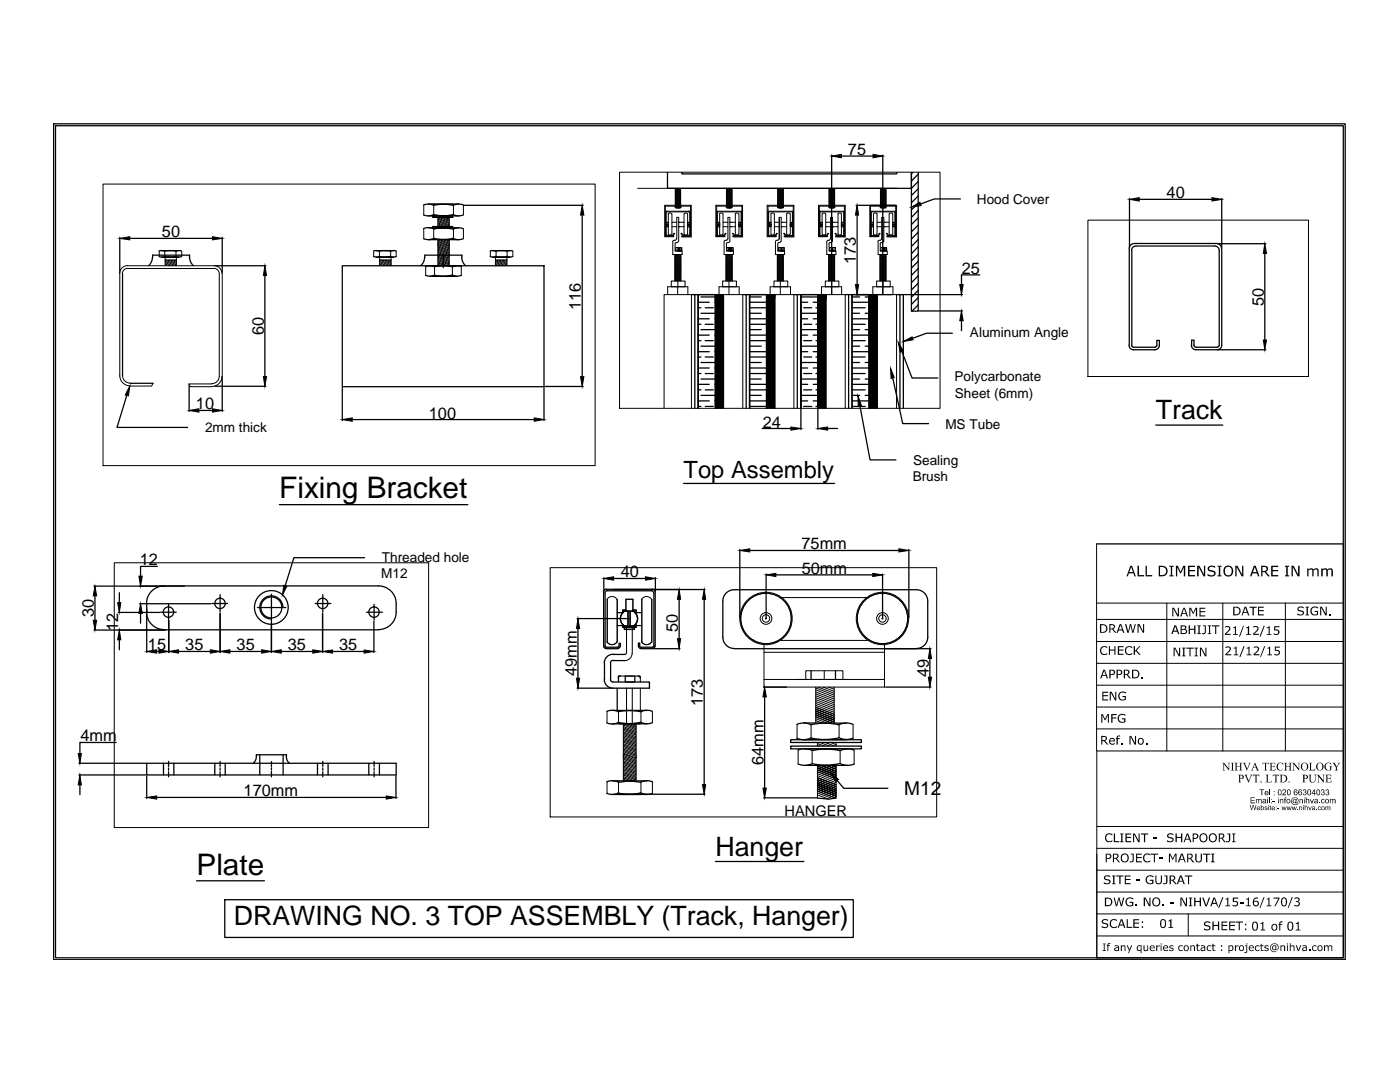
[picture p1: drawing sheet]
<svg xmlns="http://www.w3.org/2000/svg" width="279mm" height="216mm" viewBox="0 0 279 216" stroke-linecap="round" stroke-linejoin="round" font-family="sans-serif">
<defs><g id="words">
<g font-size="5.9">
<text x="55.7" y="99.4">Fixing Bracket</text>
<text x="39.2" y="174.5">Plate</text>
</g>
<g font-size="5.3">
<text x="230.7" y="83.7">Track</text>
<text x="142.8" y="170.8">Hanger</text>
<text x="46.7" y="184.5">DRAWING NO. 3 TOP ASSEMBLY (Track, Hanger)</text>
</g>
<text font-size="4.7" x="136.4" y="95.4">Top Assembly</text>
<text font-size="3.8" x="180.5" y="158.7">M12</text>
<g font-size="3.3">
<text x="169.2" y="30.9">75</text>
<text x="232.8" y="39.5">40</text>
<text x="32.3" y="47.3">50</text>
<text x="170.8" y="52.7" transform="rotate(-90 170.8 52.7)">173</text>
<text x="192" y="54.6">25</text>
<text x="115.9" y="61.9" transform="rotate(-90 115.9 61.9)">116</text>
<text x="252.2" y="61" transform="rotate(-90 252.2 61)">50</text>
<text x="52.6" y="66.9" transform="rotate(-90 52.6 66.9)">60</text>
<text x="39.1" y="81.6">10</text>
<text x="85.6" y="83.5">100</text>
<text x="152.2" y="85.3">24</text>
<text x="27.9" y="112.8">12</text>
<text x="160" y="109.6">75mm</text>
<text x="123.9" y="115.2">40</text>
<text x="160" y="114.5">50mm</text>
<text x="18.7" y="123.1" transform="rotate(-90 18.7 123.1)">30</text>
<text x="23.6" y="125.9" transform="rotate(-90 23.6 125.9)">12</text>
<text x="29.5" y="129.7">15</text>
<text x="37" y="129.7">35</text>
<text x="47.2" y="129.7">35</text>
<text x="57.4" y="129.7">35</text>
<text x="67.7" y="129.8">35</text>
<text x="135.3" y="126.1" transform="rotate(-90 135.3 126.1)">50</text>
<text x="115.1" y="134.9" transform="rotate(-90 115.1 134.9)">49mm</text>
<text x="185.4" y="135" transform="rotate(-90 185.4 135)">49</text>
<text x="140.3" y="140.9" transform="rotate(-90 140.3 140.9)">173</text>
<text x="16.1" y="147.9">4mm</text>
<text x="152.3" y="152.7" transform="rotate(-90 152.3 152.7)">64mm</text>
<text x="48.6" y="158.9">170mm</text>
</g>
<text font-size="2.9" x="156.6" y="162.8">HANGER</text>
<g font-size="2.7">
<text x="195" y="40.7">Hood Cover</text>
<text x="193.6" y="67.2">Aluminum Angle</text>
<text x="190.5" y="76.1">Polycarbonate</text>
<text x="190.6" y="79.4">Sheet (6mm)</text>
<text x="40.9" y="86.3">2mm thick</text>
<text x="188.7" y="85.5">MS Tube</text>
<text x="182.2" y="92.8">Sealing</text>
<text x="182.1" y="96">Brush</text>
<text x="76.2" y="112.1">Threaded hole</text>
<text x="76.1" y="115.3">M12</text>
</g>
</g></defs>
<!-- layer: 0 -->
<g fill="none" stroke="#000" stroke-width=".2">
<path d="M20.6 36.7h98.2v56.2h-98.2zM123.6 34.4h64v47.1h-64zM127.2 37.6h51.7M134.8 37.6v3.4M134.8 40l1 .4M134.8 39.9l1 .4M134.8 39.8l1 .4M134.8 39.7l1 .4M134.8 39.5l1 .4M134.8 39.4l1 .4M134.8 39.3l1 .4M134.8 39.2l1 .4"/>
<path d="M134.8 39.1l1 .4M134.8 39l1 .4M134.8 38.8l1 .5M134.8 38.8l1 .3M134.8 38.6l1 .5M134.8 38.5l1 .4M134.8 38.4l1 .4M134.8 38.3l1 .4M134.8 38.2l1 .4M134.8 38.1l1 .4M134.8 38l1 .4M134.8 37.8l1 .5"/>
<path d="M134.8 37.7l1 .4M134.9 37.7l.9 .3M135.2 37.7l.6 .2M135.5 37.7l.3 .1M135.8 37.6v3.4l-1-.5M145 37.6v3.4M145 40l1.1 .4M145 39.9l1.1 .4M145 39.8l1.1 .4M145 39.7l1.1 .4M145 39.5l1.1 .4M145 39.4l1.1 .4"/>
<path d="M145 39.3l1.1 .4M145 39.2l1.1 .4M145 39.1l1.1 .4M145 39l1.1 .4M145 38.8l1.1 .5M145 38.8l1.1 .3M145 38.6l1.1 .5M145 38.5l1.1 .4M145 38.4l1.1 .4M145 38.3l1.1 .4M145 38.2l1.1 .4M145 38.1l1.1 .4"/>
<path d="M145 38l1.1 .4M145 37.8l1.1 .5M145 37.7l1.1 .4M145.1 37.7l1 .3M145.4 37.7l.7 .2M145.7 37.7l.4 .1M146.1 37.6v3.4l-1.1-.5M155.2 37.6v3.4M155.2 40l1.1 .4M155.2 39.9l1.1 .4M155.2 39.8l1.1 .4M155.2 39.7l1.1 .4"/>
<path d="M155.2 39.5l1.1 .4M155.2 39.4l1.1 .4M155.2 39.3l1.1 .4M155.2 39.2l1.1 .4M155.2 39.1l1.1 .4M155.2 39l1.1 .4M155.2 38.8l1.1 .5M155.2 38.8l1.1 .3M155.2 38.6l1.1 .5M155.2 38.5l1.1 .4M155.2 38.4l1.1 .4M155.2 38.3l1.1 .4"/>
<path d="M155.2 38.2l1.1 .4M155.2 38.1l1.1 .4M155.2 38l1.1 .4M155.2 37.8l1.1 .5M155.2 37.7l1.1 .4M155.3 37.7l1 .3M155.6 37.7l.7 .2M155.9 37.7l.4 .1M156.3 37.6v3.4l-1.1-.5M165.5 37.6v3.4M165.5 40l1.1 .4M165.5 39.9l1.1 .4"/>
<path d="M165.5 39.8l1.1 .4M165.5 39.7l1.1 .4M165.5 39.5l1.1 .4M165.5 39.4l1.1 .4M165.5 39.3l1.1 .4M165.5 39.2l1.1 .4M165.5 39.1l1.1 .4M165.5 39l1.1 .4M165.5 38.8l1.1 .5M165.5 38.8l1.1 .3M165.5 38.6l1.1 .5M165.5 38.5l1.1 .4"/>
<path d="M165.5 38.4l1.1 .4M165.5 38.3l1.1 .4M165.5 38.2l1.1 .4M165.5 38.1l1.1 .4M165.5 38l1.1 .4M165.5 37.8l1.1 .5M165.5 37.7l1.1 .4M165.6 37.7l1 .3M165.8 37.7l.8 .2M166.1 37.7l.5 .1M166.6 37.6v3.4l-1.1-.5M175.7 37.6v3.4"/>
<path d="M175.7 40l1.1 .4M175.7 39.9l1.1 .4M175.7 39.8l1.1 .4M175.7 39.7l1.1 .4M175.7 39.5l1.1 .4M175.7 39.4l1.1 .4M175.7 39.3l1.1 .4M175.7 39.2l1.1 .4M175.7 39.1l1.1 .4M175.7 39l1.1 .4M175.7 38.8l1.1 .5M175.7 38.8l1.1 .3"/>
<path d="M175.7 38.6l1.1 .5M175.7 38.5l1.1 .4M175.7 38.4l1.1 .4M175.7 38.3l1.1 .4M175.7 38.2l1.1 .4M175.7 38.1l1.1 .4M175.7 38l1.1 .4M175.7 37.8l1.1 .5M175.7 37.7l1.1 .4M175.8 37.7l1 .3M176.1 37.7l.7 .2M176.4 37.7l.4 .1"/>
<path d="M176.8 37.6v3.4l-1.1-.5M23.9 54.6v20.5M25.5 53.5a1.08 1.08 0 0 0-1.1 1.1M25.5 53a1.63 1.63 0 0 0-1.6 1.6M25.5 53.6h17.2M25.5 53h17.2M31.8 50.1v1.1M32.9 50.2v1M33 51.2v1.8M33 51.9l2.2 .9M33 52.7l.8 .3M33 52.2l2.2 .8"/>
<path d="M33 52.4l1.5 .6M33.2 51.3h.1M33.6 51.9l1.6 .7M33.8 51.3h.1M34.2 51.9l1 .5M34.4 51.3h.1M34.8 51.9l.4 .2M35.1 50.2v1M35.2 51.2v1.8M36.3 50.1v1.1M42.7 53.5a1.08 1.08 0 0 1 1.1 1.1v20.5a1.57 1.57 0 0 1-1.5 1.5h-4.6l.3 .6h4.3M42.7 53a1.63 1.63 0 0 1 1.6 1.6"/>
<path d="M44.4 54.6v20.5M74.6 50.1v1.1M75.7 50.2v1M75.8 51.2v1.8M75.8 51.9l2.2 .9M75.8 52.7l.9 .3M75.8 52.2l2.2 .8M75.8 52.4l1.5 .6M76 51.3h.1M76.4 51.9l1.6 .7M76.6 51.3h.1M77 51.9l1 .5"/>
<path d="M77.2 51.3h.1M77.6 51.9l.4 .2M78 50.2v1M78 51.2v1.8M79.1 50.1v1.1M84.6 40.9v2M84.6 45.7v1.9M84.9 53.2v1.8M86.3 40.8h4.1M86.3 47.8h4.1M86.6 41v1.8M86.6 45.7v1.9"/>
<path d="M86.6 53.1h.2M86.7 53.2v1.7M87.4 43.4v1.8M87.4 47.8v5.2M87.4 45.2h.1M87.4 44.9l.7 .3M87.4 44.7l1.3 .5M87.4 44.5l1.9 .7M87.4 44.2l2.2 .9M87.4 44l2.2 .9M87.4 43.8l2.2 .8M87.4 43.5l2.2 .9"/>
<path d="M87.4 47.9l2.2 .9M87.4 52.9l.2 .1M87.4 52.7l.8 .3M87.4 52.5l1.4 .5M87.4 52.3l2 .7M87.4 52l2.2 .9M87.4 51.8l2.2 .8M87.4 51.5l2.2 .9M87.4 51.3l2.2 .9M87.4 51.1l2.2 .9M87.4 50.9l2.2 .8M87.4 50.7l2.2 .8"/>
<path d="M87.4 50.4l2.2 .9M87.4 50.2l2.2 .8M87.4 49.9l2.2 .9M87.4 49.7l2.2 .9M87.4 49.5l2.2 .9M87.4 49.3l2.2 .8M87.4 49.1l2.2 .8M87.4 48.8l2.2 .8M87.4 48.6l2.2 .8M87.4 48.2l2.2 .8M87.4 48.3l2.2 .9M87.6 43.4l2 .7"/>
<path d="M87.7 47.8l1.9 .7M88.2 43.4l1.4 .5M88.4 47.8l1.2 .5M88.8 43.4l.8 .3M89 47.8l.6 .3M89.2 43.4l.4 .1M89.6 47.8v5.2M89.6 43.4v1.8M90.3 53.3v1.6M90.5 41v1.8M90.5 45.7v1.9M92.1 53.2v1.8"/>
<path d="M92.5 40.9v2M92.5 45.7v1.9M97.9 50.1v1.1M98.9 51.2v1.8M99 50.2v1M99.3 51.9l-.4 .2M99.7 51.3h.1M99.9 51.9l-1 .5M100.3 51.3h.1M100.5 51.9l-1.6 .7M100.9 51.3h.1M101.2 51.9l-2.3 .9"/>
<path d="M101.2 52.7l-.9 .3M101.2 52.2l-2.2 .8M101.2 52.4l-1.6 .6M101.2 50.2v2.8M102.3 50.1v1.1M132.7 41h5.3v6.3h-1.9l-.1-.2h1.8v-6h-5v6h1.7l-.1 .1h-1.7zM132.8 46.8l.3 .3M132.8 42.4v4.4M132.9 46.7l.3 .3M133 42.6v4.1M133.1 44.4h.3v.8h-.3zM133.1 44.8h.3v.4h-.3z"/>
<path d="M133.1 42.1l-.3 .3M133.1 42.1h4.4M133.2 42.2l-.3 .4M133.3 42.3l4-.1 .3 .2 .1 4.3M133.3 58.8v-1.6h4v1.6M133.4 42.7a.4 .4 0 0 1 .6 0M133.4 42.7v4a.4 .4 0 0 0 .6 0M134 56.1h2.7v1.1h-2.7zM134.1 42.7v4M134.1 44.4h1M134.1 45.2h1M134.2 47h-.9"/>
<path d="M134.2 47l.3-.4h.1l-.4 .5M134.7 55.9l.6 .2-.1 2.7M134.7 50.8v5.3M134.7 55.4l1.2 .4M134.7 55.3l1.2 .4M134.7 55.1l1.2 .5M134.7 55l1.2 .5M134.7 54.9l1.2 .5M134.7 54.8l1.2 .4M134.7 54.6l1.2 .5M134.7 54.5l1.2 .5M134.7 54.4l1.2 .4"/>
<path d="M134.7 54.3l1.2 .4M134.7 54.1l1.2 .5M134.7 54l1.2 .5M134.7 53.9l1.2 .4M134.7 53.8l1.2 .4M134.7 53.7l1.2 .4M134.7 53.5l1.2 .5M134.7 53.4l1.2 .5M134.7 53.3l1.2 .4M134.7 53.2l1.2 .4M134.7 53l1.2 .5M134.7 52.9l1.2 .5"/>
<path d="M134.7 52.8l1.2 .4M134.7 52.6l1.2 .5M134.7 52.5l1.2 .5M134.7 52.4l1.2 .5M134.7 52.3l1.2 .4M134.7 52.2l1.2 .4M134.7 52l1.2 .5M134.7 51.9l1.2 .5M134.7 51.8l1.2 .4M134.7 51.6l1.2 .5M134.7 51.5l1.2 .5M134.7 51.4l1.2 .4"/>
<path d="M134.7 51.3l1.2 .4M134.7 51.1l1.2 .4M134.7 51l1.2 .4M134.7 50.8l1.2 .5M134.7 55.5l1.2 .5M134.7 55.7l.8 .4M134.7 56l.2 .1M134.7 41.2h1.2v.3h-.6v-.3v.3h-.4v-.3h.4v.3h.4v-.3h-.4v.3h-.6zM134.8 47.9l-.4 .1-.1 .2v2.6h1.8v-.7h-1.4l.1-1.6 .4-.1 .2-.3M134.8 40.3l1 .5M134.8 40.2l1 .4M134.8 40.1l1 .4"/>
<path d="M134.8 40.5l1 .3M134.8 40.7l.7 .3M134.8 40.8l.4 .2M134.8 40.9l.2 .1M134.9 49.4h1.1v.7h-1.1zM134.9 50.8l1 .4M135 47.6l-.2 .3M135 41.1v.1M135.1 47.7v-4.3h.4v4.7M135.2 49.4h.3v.7h.2v-.7h-.2h.5v.7h-.5v-.7v.7h-.3zM135.3 50.8l.6 .2M135.5 44.4h1"/>
<path d="M135.5 45.2h1M135.6 41.1v.1M135.9 50.8v5.3l-1.2-.5M136.4 47h.1M136.4 47l-.4-.4h-.1l.4 .5M137.2 42.7a.41 .41 0 0 0-.7 0v4a.4 .4 0 0 0 .7 0M137.2 44.4h.3v.8h-.3zM137.2 44.8h.3v.4h-.3zM137.2 42.7v4M137.5 42.1l.3 .3M137.7 46.7l-.2 .2-1.1 .1M137.8 46.8l-.3 .3"/>
<path d="M142.9 41h5.3v6.3h-1.9l-.1-.2h1.9v-6h-5.1v6h1.7l-.1 .1h-1.7zM143.1 47.1v-5h4.9v5M143.3 44.4h.3v.8h-.3zM143.3 44.8h.3v.4h-.3zM143.5 58.8v-1.6h4v1.6M143.6 42.7a.41 .41 0 0 1 .7 0v4a.4 .4 0 0 1-.7 0M143.6 42.7v4M144.2 56.1h2.8v1.1h-2.8zM144.3 44.4h1M144.3 45.2h1M144.5 47.1l.4-.5h-.1l-.4 .4h-1.2v-4.7h4.7v4.7h-1.3l-.3-.4h-.1l.4 .5M144.9 50.8v5.3"/>
<path d="M144.9 55.4l1.2 .4M144.9 55.3l1.2 .4M144.9 55.1l1.2 .5M144.9 55l1.2 .5M144.9 54.9l1.2 .5M144.9 54.8l1.2 .4M144.9 54.6l1.2 .5M144.9 54.5l1.2 .5M144.9 54.4l1.2 .4M144.9 54.3l1.2 .4M144.9 54.1l1.2 .5M144.9 54l1.2 .5"/>
<path d="M144.9 53.9l1.2 .4M144.9 53.8l1.2 .4M144.9 53.7l1.2 .4M144.9 53.5l1.2 .5M144.9 53.4l1.2 .5M144.9 53.3l1.2 .4M144.9 53.2l1.2 .4M144.9 53l1.2 .5M144.9 52.9l1.2 .5M144.9 52.8l1.2 .4M144.9 52.6l1.2 .5M144.9 52.5l1.2 .5"/>
<path d="M144.9 52.4l1.2 .5M144.9 52.3l1.2 .4M144.9 52.2l1.2 .4M144.9 52l1.2 .5M144.9 51.9l1.2 .5M144.9 51.8l1.2 .4M144.9 51.6l1.2 .5M144.9 51.5l1.2 .5M144.9 51.4l1.2 .4M144.9 51.3l1.2 .4M144.9 51.1l1.2 .4M144.9 51l1.2 .4"/>
<path d="M144.9 50.8l1.2 .5M144.9 55.5l1.2 .5M144.9 55.7l.9 .4M144.9 55.9l.5 .2M144.9 56l.2 .1M144.9 41.2h1.2v.3h-.6v-.3v.3h-.4v-.3h.4v.3h.4v-.3h-.4v.3h-.6zM145 40.3l1.1 .5M145 40.2l1.1 .4M145 40.1l1.1 .4M145 40.5l1.1 .3M145 40.7l.8 .3M145 40.8l.5 .2"/>
<path d="M145 40.9l.2 .1M145 47.9l.3-.3v-4.2h.4v4.7l-.4 .3M145 47.9l-.4 .1-.1 .2v2.6h1.9v-.7h-1.4v-1.4l.3-.3M145.1 49.4h1.2v.7h-1.2zM145.1 50.8l1 .4M145.2 41.1v.1M145.4 49.4h.3v.7h.3v-.7h-.3h.6v.7h-.6v-.7v.7h-.3zM145.5 56.1v2.7M145.5 50.8l.6 .2M145.7 44.4h1.1M145.7 45.2h1.1M145.8 41.1v.1"/>
<path d="M146.1 50.8v5.3l-1.2-.5M147.4 42.7a.37 .37 0 0 0-.3-.2 .37 .37 0 0 0-.3 .2l-.1 4a.4 .4 0 0 0 .7 0M147.5 44.4h.3v.8h-.3zM147.5 44.8h.3v.4h-.3zM147.5 42.7v4M153.1 41h5.3v6.3h-1.8l-.1-.2h1.8v-6h-5v6h1.6v.1h-1.8zM153.3 42.1h5v5M153.6 44.4h.3v.8h-.3zM153.6 44.8h.3v.4h-.3zM153.7 58.8v-1.6h4.1v1.6M153.8 42.7a.4 .4 0 0 1 .7 0M153.9 42.7v4"/>
<path d="M154.5 56.1h2.7v1.1h-2.7zM154.5 46.7a.4 .4 0 0 1-.7 0M154.5 44.4h1M154.5 45.2h1M154.5 42.7v4M154.7 47.1l.4-.5h-.1l-.3 .4h-1.3v-4.7h4.7v4.7h-1.2l-.4-.4h-.1l.4 .5M155 47.9l-.2 .3v2.6h1.8v-.7h-1.4v-1.4l.2-.3h.2M155.1 47.9h.1M155.1 50.8v5.3M155.1 55.4l1.2 .4M155.1 55.3l1.2 .4M155.1 55.1l1.2 .5"/>
<path d="M155.1 55l1.2 .5M155.1 54.9l1.2 .5M155.1 54.8l1.2 .4M155.1 54.6l1.2 .5M155.1 54.5l1.2 .5M155.1 54.4l1.2 .4M155.1 54.3l1.2 .4M155.1 54.1l1.2 .5M155.1 54l1.2 .5M155.1 53.9l1.2 .4M155.1 53.8l1.2 .4M155.1 53.7l1.2 .4"/>
<path d="M155.1 53.5l1.2 .5M155.1 53.4l1.2 .5M155.1 53.3l1.2 .4M155.1 53.2l1.2 .4M155.1 53l1.2 .5M155.1 52.9l1.2 .5M155.1 52.8l1.2 .4M155.1 52.6l1.2 .5M155.1 52.5l1.2 .5M155.1 52.4l1.2 .5M155.1 52.3l1.2 .4M155.1 52.2l1.2 .4"/>
<path d="M155.1 52l1.2 .5M155.1 51.9l1.2 .5M155.1 51.8l1.2 .4M155.1 51.6l1.2 .5M155.1 51.5l1.2 .5M155.1 51.4l1.2 .4M155.1 51.3l1.2 .4M155.1 51.1l1.2 .4M155.1 51l1.2 .4M155.1 50.8l1.2 .5M155.1 55.5l1.2 .5M155.1 55.7l.9 .4"/>
<path d="M155.1 55.9l.6 .2M155.1 56l.3 .1M155.2 41.2h1.2v.3h-.6v-.3v.3h-.4v-.3h.4v.3h.4v-.3h-.4v.3h-.6zM155.2 40.8l.5 .2M155.2 40.3l1.1 .5M155.2 40.2l1.1 .4M155.2 40.1l1.1 .4M155.2 40.5l1.1 .3M155.2 40.7l.8 .3M155.2 40.9l.2 .1M155.3 49.4h1.2v.7h-1.2zM155.4 50.8l.9 .4"/>
<path d="M155.5 47.6l-.3 .3M155.5 41.1v.1M155.5 47.7v-4.3h.4v4.7M155.6 49.4h.3v.7h.3v-.7h-.3h.6v.7h-.6v-.7v.7h-.3zM155.7 56.1v2.7M155.7 50.8l.6 .2M155.9 48.1l-.3 .3M155.9 44.4h1.1M155.9 45.2h1.1M156.1 41.1v.1M156.3 50.8v5.3l-1.2-.5M157 46.7a.4 .4 0 0 0 .7 0"/>
<path d="M157 42.7v4M157.7 42.7a.4 .4 0 0 0-.7 0M157.7 44.4h.3v.8h-.3zM157.7 44.8h.3v.4h-.3zM157.7 42.7v4M163.4 41h5.3v6.3h-1.9l-.1-.2h1.8v-6h-5v6h1.7l-.1 .1h-1.7zM163.5 42.1h5v5M163.8 44.4h.3v.8h-.3zM163.8 44.8h.3v.4h-.3zM163.9 58.8v-1.6h4.1v1.6M164.1 42.7v4M164.1 42.7a.41 .41 0 0 1 .7 0v4a.4 .4 0 0 1-.7 0"/>
<path d="M164.7 56.1h2.7v1.1h-2.7zM164.8 44.4h1M164.8 45.2h1M165 47.1l.4-.5h-.1l-.4 .4h-1.3v-4.7h4.8v4.7h-1.3l-.3-.4h-.1l.4 .5M165.4 54.9l1.2 .5M165.4 50.8v5.3M165.4 55.4l1.2 .4M165.4 55.3l1.2 .4M165.4 55.1l1.2 .5M165.4 55l1.2 .5M165.4 54.8l1.2 .4M165.4 54.6l1.2 .5"/>
<path d="M165.4 54.5l1.2 .5M165.4 54.4l1.2 .4M165.4 54.3l1.2 .4M165.4 54.1l1.2 .5M165.4 54l1.2 .5M165.4 53.9l1.2 .4M165.4 53.8l1.2 .4M165.4 53.7l1.2 .4M165.4 53.5l1.2 .5M165.4 53.4l1.2 .5M165.4 53.3l1.2 .4M165.4 53.2l1.2 .4"/>
<path d="M165.4 53l1.2 .5M165.4 52.9l1.2 .5M165.4 52.8l1.2 .4M165.4 52.6l1.2 .5M165.4 52.5l1.2 .5M165.4 52.4l1.2 .5M165.4 52.3l1.2 .4M165.4 52.2l1.2 .4M165.4 52l1.2 .5M165.4 51.9l1.2 .5M165.4 51.8l1.2 .4M165.4 51.6l1.2 .5"/>
<path d="M165.4 51.5l1.2 .5M165.4 51.4l1.2 .4M165.4 51.3l1.2 .4M165.4 51.1l1.2 .4M165.4 51l1.2 .4M165.4 50.8l1.2 .5M165.4 55.5l1.2 .5M165.4 55.7l.9 .4M165.4 55.9l.5 .2M165.4 56l.2 .1M165.4 41.2h1.2v.3h-.6v-.3v.3h-.4v-.3h.4v.3h.4v-.3h-.4v.3h-.6zM165.4 47.9l.3-.3 .1-4.2h.3v4.7"/>
<path d="M165.5 47.9l-.4 .1-.1 .2v2.6h1.8v-.7h-1.3v-1.6l.2-.1M165.5 40.8l.5 .2M165.5 40.3l1.1 .5M165.5 40.2l1.1 .4M165.5 40.1l1.1 .4M165.5 40.5l1.1 .3M165.5 40.7l.8 .3M165.5 40.9l.2 .1M165.6 49.4h1.1v.7h-1.1zM165.6 50.8l1 .4M165.7 41.1v.1M165.9 49.4h.2v.7h.3v-.7h-.3h.6v.7h-.6v-.7v.7h-.2z"/>
<path d="M166 56.1v2.7M166 50.8l.6 .2M166.1 48.1l-.4 .3M166.1 44.4h1.1M166.1 45.2h1.1M166.3 41.1v.1M166.6 50.8v5.3l-1.2-.5M167.2 46.7a.4 .4 0 0 0 .7 0M167.2 42.7v4M167.9 42.7a.4 .4 0 0 0-.7 0M167.9 44.4h.3v.8h-.3zM167.9 44.8h.3v.4h-.3z"/>
<path d="M167.9 42.7v4M173.6 41h5.3v6.3h-1.9v-.2h1.8v-6h-5.1v6h1.7l-.1 .1h-1.7zM173.8 47.1v-5h4.9v5M174 44.4h.3v.8h-.3zM174 44.8h.3v.4h-.3zM174.2 58.8v-1.6h4v1.6M174.3 42.7v4M174.3 42.7a.4 .4 0 0 1 .7 0v4M174.9 56.1h2.8v1.1h-2.8zM175 46.7a.4 .4 0 0 1-.7 0M175 44.4h1M175 45.2h1"/>
<path d="M175.2 47.1l.4-.5h-.1l-.4 .4h-1.2v-4.7h4.7v4.7h-1.2l-.4-.4h-.1l.4 .5M175.5 47.9l-.3 .2v2.7h1.9v-.7h-1.4v-1.4l.2-.3M175.5 47.9h.2M175.6 55l1.2 .5M175.6 50.8v5.3M175.6 55.4l1.2 .4M175.6 55.3l1.2 .4M175.6 55.1l1.2 .5M175.6 54.9l1.2 .5M175.6 54.8l1.2 .4M175.6 54.6l1.2 .5M175.6 54.5l1.2 .5"/>
<path d="M175.6 54.4l1.2 .4M175.6 54.3l1.2 .4M175.6 54.1l1.2 .5M175.6 54l1.2 .5M175.6 53.9l1.2 .4M175.6 53.8l1.2 .4M175.6 53.7l1.2 .4M175.6 53.5l1.2 .5M175.6 53.4l1.2 .5M175.6 53.3l1.2 .4M175.6 53.2l1.2 .4M175.6 53l1.2 .5"/>
<path d="M175.6 52.9l1.2 .5M175.6 52.8l1.2 .4M175.6 52.6l1.2 .5M175.6 52.5l1.2 .5M175.6 52.4l1.2 .5M175.6 52.3l1.2 .4M175.6 52.2l1.2 .4M175.6 52l1.2 .5M175.6 51.9l1.2 .5M175.6 51.8l1.2 .4M175.6 51.6l1.2 .5M175.6 51.5l1.2 .5"/>
<path d="M175.6 51.4l1.2 .4M175.6 51.3l1.2 .4M175.6 51.1l1.2 .4M175.6 51l1.2 .4M175.6 50.8l1.2 .5M175.6 55.5l1.2 .5M175.6 55.7l.9 .4M175.6 55.9l.6 .2M175.6 56l.2 .1M175.7 41.2h1.2v.3h-.6v-.3v.3h-.4v-.3h.4v.3h.3v-.3h-.3v.3h-.6zM175.7 40.3l1.1 .5M175.7 40.2l1.1 .4"/>
<path d="M175.7 40.1l1.1 .4M175.7 40.5l1.1 .3M175.7 40.7l.8 .3M175.7 40.8l.5 .2M175.7 40.9l.2 .1M175.8 49.4h1.1v.7h-1.1zM175.9 50.8l.9 .4M176 47.6l-.3 .3M176 41.1v.1M176 47.7v-4.3h.4l-.1 4.7-.3 .3M176.1 49.4h.3v.7h.3v-.7h-.3h.5v.7h-.5v-.7v.7h-.3zM176.2 57.2v1.6"/>
<path d="M176.2 56.1v1.1M176.2 50.8l.6 .2M176.4 44.4h1M176.4 45.2h1M176.6 41.1v.1M176.8 50.8v5.3l-1.2-.5M178.2 42.7a.41 .41 0 0 0-.8 0l.1 4a.4 .4 0 0 0 .6 0l.1-4M178.2 44.4h.3v.8h-.3zM178.2 44.8h.3v.4h-.3zM217.1 43.9h44v31.2h-44zM23.9 74.9a2.05 2.05 0 0 0 2.1 2.1M24.5 74.9a1.5 1.5 0 0 0 1.5 1.5"/>
<path d="M30.6 76.5l-.3 .5h-4.3M44.3 75.1a2.05 2.05 0 0 1-2 2M132.5 81.4v-22.6h5.5v22.6M142.8 81.4v-22.6h5.4v22.6M153 81.4v-22.6h5.4v22.6M163.2 81.4v-22.6h5.5v22.6M173.5 81.4v-22.6h5.4v22.6M22.8 112.3h62.7v52.8h-62.7zM109.8 113.3h77.1v49.7h-77.1zM121.1 119.6a1.16 1.16 0 0 1 2 0M121.2 119.6v8.5M123.2 119.6v8.5"/>
<path d="M128.1 119.6v8.5M130 119.6a1.16 1.16 0 0 0-2 0M130.1 119.6v8.5M156 119.2h17M218.8 108.5v41.3M268.1 108.5v82.6M123.1 128.1a1.16 1.16 0 0 1-2 0M123.2 122.2h1.1M123.2 124.8h1.3M123.4 134.9h4.4v1.2M124.9 121.9v-2.3h1.4v2.3M125 130.3l-.3 .3"/>
<path d="M125 125.3v5M125 137.3v7.1M126.1 130.4a1.42 1.42 0 0 1-1.4 1.4M126.2 125.3v5.1M126.2 137.3v7.1M126.5 124.8h1.6M126.8 122.2h1.3M127.8 137.3v4.5h-4.6M128 128.1a1.16 1.16 0 0 0 2 0M150.3 127.8h.1M152.5 128.7v8.4h24v-8.4M152.5 130.2h24"/>
<path d="M152.5 135.6h24M155.8 127.8h17.4M160.8 133.8h7.4v1.8h-7.4zM162.8 137.1v7.2M162.8 140l3.7 1.4M162.8 139.6l3.7 1.4M162.8 139.2l3.7 1.4M162.8 138.8l3.7 1.4M162.8 138.5l3.7 1.4M162.8 138.1l3.7 1.4M162.8 137.7l3.7 1.4M162.8 137.3l3.7 1.4"/>
<path d="M163.3 137.1l3.2 1.2M164.3 137.1l2.2 .9M164.5 133.8v1.8M165.3 137.1l1.2 .4M166.5 137.1v7.2M218.8 136.7h49.3M218.8 132.4h49.3M218.8 128h49.3M218.8 123.6h49.3M218.8 120.3h49.3M232.9 120.3v29.5M244 120.3v29.5"/>
<path d="M256.5 120.3v29.5M121.1 142v2.2M121.1 156v2.3M123.2 155.9h.3M123.4 142.1v2.1M123.4 156.1v2.1M124.4 144.4v11.4M124.4 149.7l2.5 1M124.4 149.5l2.5 .9M124.4 149.2l2.5 .9M124.4 148.9l2.5 1M124.4 148.7l2.5 .9"/>
<path d="M124.4 148.4l2.5 1M124.4 148.1l2.5 1M124.4 147.9l2.5 .9M124.4 147.6l2.5 1M124.4 147.3l2.5 1M124.4 147.1l2.5 1M124.4 146.8l2.5 1M124.4 146.5l2.5 1M124.4 146.3l2.5 1M124.4 146l2.5 1M124.4 145.7l2.5 1M124.4 145.5l2.5 1"/>
<path d="M124.4 145.2l2.5 1M124.4 145l2.5 1M124.4 144.7l2.5 1M124.4 150l2.5 .9M124.4 155.7l.2 .1M124.4 155.5l.9 .3M124.4 155.2l1.6 .6M124.4 155l2.3 .8M124.4 154.7l2.5 .9M124.4 154.4l2.5 1M124.4 154.2l2.5 .9M124.4 153.9l2.5 1"/>
<path d="M124.4 153.6l2.5 1M124.4 153.4l2.5 .9M124.4 153.1l2.5 1M124.4 152.9l2.5 .9M124.4 152.6l2.5 .9M124.4 152.3l2.5 1M124.4 152l2.5 1M124.4 151.8l2.5 1M124.4 151.5l2.5 1M124.4 151.2l2.5 1M124.4 151l2.5 1M124.4 150.7l2.5 1"/>
<path d="M124.4 150.3l2.5 .9M124.4 150.5l2.5 .9M124.4 144.4l2.5 1M125.1 144.4l1.8 .7M125.6 144.4l1.3 .5M126.4 144.4l.5 .3M126.9 144.4v11.4M127.9 142.1v2M127.9 156.1v2.1M130.2 142v2.2M130.2 156v2.3M159.1 144.6v2.7"/>
<path d="M159.3 149.7v2.8M161.9 144.6v2.7M162.1 149.8v2.6M162.8 141.9l3.7 1.4M162.8 141.5l3.7 1.4M162.8 141.1l3.7 1.4M162.8 140.7l3.7 1.4M162.8 140.4l3.7 1.4M162.8 142.6l3.7 1.5M162.8 142.3l3.7 1.4M162.8 143l3.2 1.3M162.8 143.8l1.2 .5"/>
<path d="M162.8 143.4l2.2 .9M163.1 148.2v.7M163.1 152.7v6.5M163.1 148.7l.4 .2M163.1 148.4l1.4 .5M163.1 153.6l3.8 1.5M163.1 153.2l3.8 1.5M163.1 154l3.8 1.4M163.1 154.8l3.8 1.4M163.1 154.4l3.8 1.4M163.1 155.6l3.8 1.4M163.1 155.2l3.8 1.4"/>
<path d="M163.1 156.3l3.8 1.4M163.1 155.9l3.8 1.4M163.1 156.7l3.8 1.4M163.1 157.5l3.8 1.4M163.1 157.1l3.8 1.4M163.1 157.8l3.7 1.4M163.1 158.6l2.2 .9M163.1 158.2l3 1.1M163.1 152.9l3.8 1.4M163.6 148.2l1.9 .7M163.9 152.7l3 1.2M164.7 148.2l1.8 .7"/>
<path d="M164.8 152.7l2.1 .8M165.7 148.2l1.2 .4M165.8 152.7l1.1 .4M166.9 148.2v.7M166.9 152.7v6.5M167.5 144.6v2.6M167.7 149.8v2.6M170.3 144.6v2.7M170.5 149.7v2.8M218.8 141.1h49.3M218.8 145.4h49.3M268.1 149.8h-49.2v41.3v-20.6"/>
<path d="M218.9 178h49.2M218.9 173.6h49.2M218.9 169.3h49.2M218.9 164.9h49.2M218.9 182.4h49.2M218.9 186.8h49.2M237.1 182.4v4.4"/>
<circle cx="152.9" cy="123.4" r="5.2"/>
<circle cx="152.9" cy="123.4" r="1.16"/>
<circle cx="152.9" cy="123.4" r=".74"/>
<circle cx="152.9" cy="123.4" r=".11"/>
<circle cx="152.9" cy="123.4" r="5"/>
<circle cx="152.9" cy="123.4" r="5.1"/>
<circle cx="176.1" cy="123.4" r="5.2"/>
<circle cx="176.1" cy="123.4" r="1.16"/>
<circle cx="176.1" cy="123.4" r=".74"/>
<circle cx="176.1" cy="123.4" r=".11"/>
<circle cx="176.1" cy="123.4" r="5.1"/>
<circle cx="176.1" cy="123.4" r="5"/>
</g>
<g fill="none" stroke="#000" stroke-width=".25">
<path d="M10.7 24.7h257.8v166.8h-257.8zM11.1 25.1h257v166h-257zM133.2 34.4v3.2h48.7v-3.2v27.7h1.3v-27.7M136.1 34.4v.3h42.9v-.3M166 30.9v27.7M167.9 31.1h6.3M176.2 30.9v27.7M182.2 34.4l-.3 .3M183.2 34.7l-1.3 1.4M183.2 36.2l-1.3 1.4M183.2 37.7l-1.3 1.3M183.2 39.1l-1.3 1.4"/>
<path d="M191.7 39.7h-5.2l-2.8 1M225.4 39.6v9.8M227.4 39.8h14.5M243.8 39.6v9.8M23.9 47.4v7.1M24.5 54.6v20.4M25.9 47.6h16.5M30.4 51.3l-.1 .8-.6 .9M30.5 51.3v-.4h7.3l.2 1.2 .6 .9M31.7 50.1l.6-.1 .6 .1M32.3 50h3.4M32.3 51.3h3.4"/>
<path d="M32.9 51.2l-.6 .1-.5-.1M32.9 50.1l1.3-.1 .9 .1M33 51.9h2.2M35.1 51.1l.5 .2 .6-.1M35.1 51.2l-1.3 .1-.9-.1M36.2 50.1l-.5-.1-.6 .1M42.9 53h10.2M44.4 47.4v7.1M52.9 55v20.1M68.3 53h40.3v24.2h-40.3zM74.6 50.1l.5-.1 .6 .1M75.1 50h3.5"/>
<path d="M75.1 51.3h3.5M75.7 51.2l1.3 .1a1.84 1.84 0 0 1 1.5 0l.6-.1M75.7 51.2l-.6 .1-.5-.1M75.7 50.1l1.3-.1 .9 .1M75.8 51.9h2.2M79.1 50.1l-.6-.1-.6 .1M84.5 45.6l1.2-.2 .8 .3M84.5 47.6l1.3 .2a2.17 2.17 0 0 1 1.9-.1h1.7a2.05 2.05 0 0 1 1.8 .1l1.3-.2M84.7 51.3l-.1 .8-.6 .9M84.8 51.3v-.4h7.4v.4M84.9 53.2l1.1-.2 .7 .3 1.8-.3 1.8 .2M85.5 40.7h6.1"/>
<path d="M85.5 43.1h6.1M85.5 53h6.1M85.5 47.8h6.1M85.5 45.5h6.1M85.8 55.1h5.5M86.3 43.1h4.1v.3h-4.1zM86.3 45.2h4.1v.3h-4.1zM86.5 42.8l-.8 .3-1.2-.2M86.5 45.7l2.3-.2 1.7 .2M86.6 42.8l1.3 .2h1.3l1.3-.2M86.7 54.9l-.7 .2-1.1-.2M88.5 50.8v2.6"/>
<path d="M90.3 54.9l-1.8 .2-1.8-.2M90.3 54.9l1 .2 .8-.2M90.5 42.8l1.2 .3 .8-.2M92.1 53.2l-1.1-.2-.7 .3M92.1 51.3l.2 .8 .6 .9M92.5 45.6l-1.3-.1-.7 .2M92.5 40.9l-.4-.1a2.21 2.21 0 0 0-1.6 .2l-1.1-.2h-1.7a2.17 2.17 0 0 1-1.9-.1l-1.3 .2M92.7 41h23.7M97.8 50.1l.6-.1 .5 .1M98.4 50h3.4M98.4 51.3h3.4M98.9 51.9h2.3"/>
<path d="M98.9 51.1l-.5 .2-.6-.1M99 51.2l1.3 .1 .9-.1M101.2 50.1l-.9-.1-1.3 .1M101.2 51.2l.5 .1 .6-.1M102.3 50.1l-.5-.1-.6 .1M116.2 42.9v32.3M138 58.8h.7v22.6M138.7 58.8h.6v22.6M139.9 59.3h2.9M142.8 58.8h-3.5v22.6M148.2 58.8h.7v22.6M148.9 58.8h.7v22.6"/>
<path d="M149.6 59.3h2.3M153 58.8h-3.4v22.6M158.4 58.8h.7v22.6M159.1 58.8h.7v22.6v-22.6h3.4v22.6v-22.6h1.6v22.6M159.8 59.3h3.4M163.2 58.8h-3.4v26.9M168.7 58.8h.7v22.6M169.4 58.8h.6v22.6v-22.6h3.5v22.6v-22.6h1.6v22.6M170 58.8h8M170 59.3h1.6M170.8 41h7.9M171.1 42.9v13.9"/>
<path d="M172.7 59.3h.8M178.9 58.8h.7v22.6M179.6 58.8h.7v22.6M180.5 58.8h11.6M183.2 40.5l-1.3 1.4M183.2 42l-1.3 1.4M183.2 43.5l-1.3 1.3M183.2 44.9l-1.3 1.4M183.2 46.3l-1.3 1.4M183.2 47.8l-1.3 1.4M183.2 49.2l-1.3 1.4M183.2 50.7l-1.3 1.4"/>
<path d="M183.2 52.1l-1.3 1.4M183.2 53.6l-1.3 1.3M183.2 55l-1.3 1.4M183.2 56.5l-1.3 1.4M183.2 57.9l-1.3 1.4M183.2 59.4l-1.3 1.3M195.5 54.8h-3.6v2M225.9 50v18.9M242.5 49.1a.87 .87 0 0 1 .8 .9M242.5 49.1h-15.8a.87 .87 0 0 0-.9 .9M242.8 48.6a.99 .99 0 0 1 1 1M242.8 48.6h-16.4a.99 .99 0 0 0-1 1v19.3"/>
<path d="M243 48.6h9.6M243.3 50v19.1l-.4 .2h-4.2l-.4-.2v-1.2h-.5v1M243.8 49.6v19.3a.91 .91 0 0 1-.9 .9h-4.2a.91 .91 0 0 1-.9-.9M252.4 50.6v17.2M25.3 78.9l-1.9 6.4h14.1M26 76.5h4.6M37.7 76.8v5.3M42.9 77.1h10.2M44.4 75.2v6.9M68.3 77.3v6.6M108.6 77.3v6.6M108.8 77.1h7.6"/>
<path d="M139.3 77.8h.6M139.3 74.5h.6M139.3 71.2h.6M139.3 68h.6M139.3 64.7h.6M139.3 61.4h.6M139.3 80h2.2M139.3 76.7h2.2M139.3 73.4h2.2M139.3 70.2h2.2M139.3 66.9h2.2M139.3 63.6h2.2"/>
<path d="M139.3 60.3h2.2M139.9 78.9h2.9M139.9 75.6h2.9M139.9 72.3h2.9M139.9 69.1h2.9M139.9 65.8h2.9M139.9 62.5h2.9M140.7 77.8h1.7M140.7 74.5h1.7M140.7 71.2h1.7M140.7 68h1.7M140.7 64.7h1.7"/>
<path d="M140.7 61.4h1.7M142.6 80h.2M142.6 76.7h.2M142.6 73.4h.2M142.6 70.2h.2M142.6 66.9h.2M142.6 63.6h.2M142.6 60.3h.2M149.6 78.9h2.3M149.6 75.6h2.3M149.6 72.3h2.3M149.6 69.1h2.3"/>
<path d="M149.6 65.8h2.3M149.6 62.5h2.3M149.6 80h3.4M149.6 76.7h3.4M149.6 73.4h3.4M149.6 70.2h3.4M149.6 66.9h3.4M149.6 63.6h3.4M149.6 60.3h3.4M149.7 77.8h3.3M149.7 74.5h3.3M149.7 71.2h3.3"/>
<path d="M149.7 68h3.3M149.7 64.7h3.3M149.7 61.4h3.3M159.8 78.9h3.4M159.8 75.6h3.4M159.8 72.3h3.4M159.8 69.1h3.4M159.8 65.8h3.4M159.8 62.5h3.4M159.8 80h1.4M159.8 76.7h1.4M159.8 73.4h1.4"/>
<path d="M159.8 70.2h1.4M159.8 66.9h1.4M159.8 63.6h1.4M159.8 60.3h1.4M160.4 77.8h1.6M160.4 74.5h1.6M160.4 71.2h1.6M160.4 68h1.6M160.4 64.7h1.6M160.4 61.4h1.6M162.3 80h.9M162.3 76.7h.9"/>
<path d="M162.3 73.4h.9M162.3 70.2h.9M162.3 66.9h.9M162.3 63.6h.9M162.3 60.3h.9M162.8 77.8h.4M162.8 74.5h.4M162.8 71.2h.4M162.8 68h.4M162.8 64.7h.4M162.8 61.4h.4M163.2 61v24.7"/>
<path d="M170 78.9h1.6M170 75.6h1.6M170 72.3h1.6M170 69.1h1.6M170 65.8h1.6M170 62.5h1.6M170 77.8h2.7M170 74.5h2.7M170 71.2h2.7M170 68h2.7M170 64.7h2.7M170 61.4h2.7"/>
<path d="M170 80h3.5M170 76.7h3.5M170 73.4h3.5M170 70.2h3.5M170 66.9h3.5M170 63.6h3.5M170 60.3h3.5M172.7 78.9h.8M172.7 75.6h.8M172.7 72.3h.8M172.7 69.1h.8M172.7 65.8h.8"/>
<path d="M172.7 62.5h.8M178.2 75.4l2 9.1h5.1M180 70.1l2 5.3h5.2M183.2 60.8l-1.2 1.3M183.4 62h8.7M190.1 66.5h-5.2l-2.8 1M191.9 64v2M225.3 68.9a.91 .91 0 0 0 .9 .9M225.8 68.9l.1 .2 .3 .2M226.3 69.3h4.2M226.3 69.8h4.2M230.5 69.3l.3-.2 .1-1.2h.5v1a.91 .91 0 0 1-.9 .9"/>
<path d="M243.1 69.8h9.5M39.7 81.9h2.7M70.3 83.7h36.3M136.4 96.5h30.2M139.3 81.4v-22.6h3.5v22.6v-22.6h1.6v22.6M139.3 81.1h.6M140.7 81.1h1.7M149.6 81.4v-22.6h3.4v22.6v-22.6h1.6v22.6M149.7 81.1h3.3M152.1 85.5h5.7M160.4 81.1h1.6M162.8 81.1h.4"/>
<path d="M165.2 85.5h2M170 81.1h2.7M171.6 80.9l2 10.9h5.2M230.7 84.8h13.3M18.7 117h18.1M19 118.9v4.9M23.8 118.3v2M31.4 113h-3.3v2M43.9 118.6v3.6M54.2 118.6v5.4M55.7 100.7h37.7M64.4 118.6v3.6"/>
<path d="M72.8 111.3h-14.1l-1.8 5.6M120.5 118.1v10.8v.3l.5 .2M120.5 115.3v2.7M121 117.5l-.5 .3-.1 .3M121 117.6h9.2M121.2 117.8l-.4 .3-.1 .2 .1 10.6 .2 .2M121.2 117.9h8.8M122.4 117.6h18.3M122.5 115.4h6.3M130 117.8l.4 .3 .1 .2M130.2 117.5l.3 .1 .3 .5M130.5 118.3v10.6"/>
<path d="M130.8 118.1v10.8M130.8 115.3v2.7M135.5 119.6v7.9M140.5 119.6v36.9M147.6 109.6v13.7M149.6 109.8h29.8M152.9 114.5v8.8M154.8 114.7h19.4M176.1 114.5v8.8M181.4 109.6v13.7M218.8 108.5h49.3M18.7 125.7h14.4"/>
<path d="M23.6 122.2h8.3M23.8 127.7v2M27.8 120.5h14.3M28.1 122.4v2M29.2 122.1a3.5 3.5 0 0 0 3.6 3.5M29.3 120.4v9.8M31.3 130h.4M32 122.2h3.2M32.8 125.7h42.8M33.6 120.6v3.1M33.7 123.7v6.5M35.6 130h6.4"/>
<path d="M42.3 120.4h3.1M43.9 122.4v7.8M45.9 130h6.3M51.4 121.2h5.7M54.2 124.2v6M56.1 130h6.3M56.5 121.2a2.31 2.31 0 0 0-2.3-2.3 2.31 2.31 0 0 0-2.4 2.3 2.31 2.31 0 0 0 2.4 2.3M62.9 120.4h3.1M64.4 122.4v7.8M66.4 130h6.3M73.1 122.2h3.2M74.6 123.9v6.3"/>
<path d="M74.7 120.6v3.1M79.1 120.4a3.5 3.5 0 0 0-3.5-3.5h-42.8a3.5 3.5 0 0 0-3.6 3.5M79.1 120.4a4.8 4.8 0 0 1-1.1 4.2 3.5 3.5 0 0 1-2.5 1M115.2 137.3h7M115.2 123.4h10.4M115.3 125.4v9.9M120.6 135.6a1.71 1.71 0 0 0 1.7 1.7M120.6 132.3v3.3M121.8 135.6l.1 .2 .4 .3M121.9 132.3v3.3M122.3 136.1h7.3v1.2h-7.3M122.4 131.8l-.5 .2-.1 .3"/>
<path d="M122.4 130.5a1.76 1.76 0 0 0-1.8 1.8M122.4 130.6h2.3M122.4 131.8h2.3M123.2 137.3v4.5M123.4 134.9v1.1M123.8 128.9l-.1 .3-.4 .2h-2.3M123.8 128.9v-.5h-.2l-.1 .5-.2 .2h-2.3M123.8 134.9l-.3 .1-.1 .2M124.3 124.7v.5h.6v-.2M124.6 125.2h2v.4h-2zM124.8 134.9h1.9v1.2h-1.9zM124.9 121.9v-.2h-.6v.5"/>
<path d="M124.9 125.2h1.4M125.3 121.9v3M125.8 121.9v3M126.3 121.9v-.2h.6v.5M126.3 121.9a1.71 1.71 0 0 1 .1 3h-1.7M126.4 121.9h-1.7a1.71 1.71 0 0 0 0 3M126.9 124.7v.5h-.6v-.2M127.3 134.9l.3 .1 .1 .2M127.9 129.1l-.2-.2v-.6h-.3l.1 .9 .4 .2M127.9 129.4h2.3M127.9 129.1h2.3M130.5 128.9l-.3 .2"/>
<path d="M130.5 129.4h5.2M130.7 128.9l-.1 .3-.4 .2M144.3 127.2v-7.3a2.26 2.26 0 0 1 2.2-2.2h36.4a2.27 2.27 0 0 1 2.3 2.2v7.3M144.3 127.1a2.26 2.26 0 0 0 2.2 2.3h39.3M152.4 137.1h4.6M152.6 139.1v18.2M161.9 133.8v1.8M166.7 133.8v1.8M176.7 137.1h9.1M185.2 127.1a2.26 2.26 0 0 1-2.3 2.3M185.6 131.4v3.7M15.7 152.3h13.4"/>
<path d="M15.7 154.6h13.4M15.9 156.6v2M23.2 148.2h-7.3v2.2M29.3 152.3h49.8v2.3h-49.8zM29.3 154.8v4.5M31.3 159.1h45.8M32.6 152.3v2.3M33.6 151.9v1M33.6 153.2v.5M33.6 154v1M34.7 152.3v2.3M42.9 152.3v2.3"/>
<path d="M43.9 151.9v1M43.9 153.2v.5M43.9 154v1M44.9 152.3v2.3M51.8 150.6v4M54.2 152v1.1M54.2 153.3v.4M54.2 153.9v1.1M56.5 150.6v4M57.1 150.9a1.84 1.84 0 0 0 .6 1.4M57.2 150.9v-.3h-6v.3a1.84 1.84 0 0 1-.6 1.4M63.4 152.3v2.3"/>
<path d="M64.4 151.9v1M64.4 153.2v.5M64.4 154v1M65.5 152.3v2.3M73.6 152.3v2.3M74.7 151.9v1M74.7 153.2v.5M74.7 154v1M75.7 152.3v2.3M79 154.8v4.5M121.1 158.3a2.65 2.65 0 0 0 2.3-.1l2.6 .3 1.9-.3a2.56 2.56 0 0 0 2.3 .1M121.1 141.9a2.65 2.65 0 0 1 2.3 .1l2.6-.2 1.9 .2"/>
<path d="M121.1 156a2.65 2.65 0 0 1 2.3 .1M122.2 141.8h6.9M122.2 144.4h6.9M122.2 155.8h6.9M122.2 158.5h6.9M123.4 144.2a2.65 2.65 0 0 1-2.3 0M123.4 156.1l1.5-.2h1.5l1.5 .2M123.8 158.5h16.9M127.9 144.1a2.65 2.65 0 0 0 2.3 .1M127.9 144.1l-1.9 .3-2.6-.3M130.2 141.9a2.65 2.65 0 0 0-2.3 .1M130.2 156a2.65 2.65 0 0 0-2.3 .1"/>
<path d="M152.4 159.2h10.6M157.8 147.6h14.1v.6h-14.1zM157.8 149.4v-.5h14.1v.5h-14M159.1 144.5l1.4-.2 1.4 .3a12.1 12.1 0 0 1 5.5 0M159.3 149.7l1.4-.3 1.4 .3M160.4 144.3h8.5M160.4 147.6h8.5M160.6 149.4h8.6M160.6 152.7h8.6M161.8 147.3l-1.4 .3-1.4-.3M162.1 152.4l-1.4 .3-1.4-.3M162.1 149.8a12.3 12.3 0 0 1 5.6 0"/>
<path d="M163.1 159.2l2.3 .3 1.4-.3M167.1 155.7l1.3 1.6h8.8M167.4 147.2l1.4 .4 1.4-.3M167.4 147.2a12.3 12.3 0 0 1-5.5 .1M167.6 152.3a12.3 12.3 0 0 1-5.5 .1M167.7 152.4l1.4 .3 1.4-.2M170.2 144.5l-1.4-.2-1.4 .3M170.5 149.7l-1.4-.3-1.4 .4M39.2 175.8h13.6M44.9 179.5h125.4v7.6h-125.4zM142.8 171.9h17.6M218.9 191.1h49.2"/>
<circle cx="33.6" cy="122.1" r="1.04"/>
<circle cx="43.9" cy="120.4" r="1.04"/>
<circle cx="54.2" cy="121.2" r="3.4"/>
<circle cx="54.2" cy="121.2" r="2.1"/>
<circle cx="64.4" cy="120.4" r="1.04"/>
<circle cx="74.6" cy="122.1" r="1.04"/>
</g>
<g fill="#000" stroke="#000" stroke-width=".2">
<path d="M166 31.1l1.9-.3v.7zM174.2 30.8l2 .3-2 .4zM225.4 39.8l2-.4v.7zM241.9 39.4l1.9 .4-1.9 .3zM23.9 47.6l2-.4v.7zM42.4 47.2l2 .4-2 .3zM52.9 53l.3 2h-.6zM116.2 41l.3 1.9h-.6zM171.1 41l.3 1.9h-.7zM170.7 56.8h.7l-.3 2zM181.8 41.3l1.8-.9 .2 .6zM191.5 56.8h.7l-.3 2z"/>
<path d="M252.4 48.6l.4 2h-.7zM25.9 77l-.3 2-.6-.2zM52.6 75.1h.6l-.3 2zM115.9 75.2h.6l-.3 1.9zM177.7 73.5l.8 1.8-.7 .2zM179.3 68.3l1 1.7-.7 .3zM180.3 68.1l1.7-.9 .2 .6zM191.9 62l.3 2h-.7zM252.1 67.8h.7l-.4 2zM37.7 81.9l2-.3v.6zM42.4 81.6l2 .3-2 .3zM68.3 83.7l2-.3v.7z"/>
<path d="M106.6 83.4l2 .3-2 .4zM157.8 85.2l2 .3-2 .3zM163.2 85.5l2-.3v.6zM171.2 79l.7 1.9-.6 .1zM19 117l.3 1.9h-.7zM27.7 115h.7l-.3 2zM56.6 116.8l.7 .2-.9 1.7zM120.5 115.4l2-.3v.7zM128.8 115.1l2 .3-2 .4zM135.5 117.6l.3 2h-.6zM140.5 117.6l.3 2h-.6zM147.6 109.8l2-.3v.6z"/>
<path d="M152.9 114.7l1.9-.3v.6zM174.2 114.4l1.9 .3-1.9 .3zM179.4 109.5l2 .3-2 .3zM18.6 123.8h.7l-.3 1.9zM23.8 125.7l.3 2h-.6zM23.5 120.3h.6l-.3 1.9zM28.1 120.5l.3 1.9h-.7zM29.3 130l2-.3v.6zM31.7 129.7l2 .3-2 .3zM33.7 130l1.9-.3v.6zM42 129.7l1.9 .3-1.9 .3zM43.9 130l2-.3v.6z"/>
<path d="M52.2 129.7l2 .3-2 .3zM54.2 130l1.9-.3v.6zM62.4 129.7l2 .3-2 .3zM64.4 130l2-.3v.6zM72.7 129.7l1.9 .3-1.9 .3zM115 135.3h.7l-.4 2zM115.3 123.4l.4 2h-.7zM135.2 127.5h.6l-.3 1.9zM152.6 137.1l.3 2h-.6zM185.6 129.4l.3 2h-.6zM185.3 135.1h.6l-.3 2zM15.9 154.6l.3 2h-.6z"/>
<path d="M15.6 150.4h.6l-.3 1.9zM29.3 159.1l2-.3v.7zM77.1 158.8l1.9 .3-1.9 .4zM140.2 156.5h.6l-.3 2zM152.3 157.3h.6l-.3 1.9zM165.8 154.2l1.5 1.3-.5 .4z"/>
<path d="M144.4 58.8l-1.5 22.6h1.5zM142.8 58.8h1.6l-1.5 22.6zM142.8 58.8l.1 22.6z"/>
<path d="M154.6 58.8l-1.5 22.6h1.5zM153 58.8h1.6l-1.5 22.6zM153 58.8l.1 22.6z"/>
<path d="M164.8 58.8l-1.5 22.6h1.5zM163.2 58.8h1.6l-1.5 22.6zM163.2 58.8l.1 22.6z"/>
<path d="M175.1 58.8l-1.5 22.6h1.5zM173.5 58.8h1.6l-1.5 22.6zM173.5 58.8l.1 22.6z"/>
</g>
<g fill="#000">
<path d="M227 112.9h.3v1.9h1v.2h-1.3zM228.6 112.9h.3v1.9h1v.2h-1.3zM233.4 112.9h.8v.2h-.3v1.7h.3v.2h-.8v-.2h.3v-1.7h-.3zM234.7 112.9h.4l.5 1.2 .6-1.2h.3v2.1h-.3v-1.8l-.5 1.2h-.2l-.6-1.2v1.8h-.2zM237.1 112.9h1.4v.2h-1.1v.6h1.1v.3h-1.1v.8h1.1v.2h-1.4zM238.9 112.9h.5l.9 1.7v-1.7h.2v2.1h-.3l-1-1.9v1.9h-.3zM241.1 113.2l.4-.3 .4-.1 .6 .2v.4l-.5-.3h-.5a.39 .39 0 0 0-.1 .5 .39 .39 0 0 0 .5 .2l.6 .2v.8l-.6 .2-.9-.1v-.4l.6 .3h.4a.37 .37 0 0 0 .3-.6 .37 .37 0 0 0-.5-.1l-.7-.3zM243 112.9h.8v.2h-.3v1.7h.3v.2h-.8v-.2h.2v-1.7h-.2zM246.5 112.9h.5l.9 1.7v-1.7h.2v2.1h-.3l-1-1.9v1.9h-.3zM253.7 112.9h1.4v.2h-1.1v.6h1.1v.3h-1.1v.8h1.1v.2h-1.4zM256.4 112.9h.9v.2h-.3v1.7h.3v.2h-.9v-.2h.3v-1.7h-.3zM257.8 112.9h.4l.9 1.7v-1.7h.3v2.1h-.4l-1-1.9v1.9h-.2z"/>
<path d="M260.9 113.4h.2v.2l.3-.2h.5l.2 .3 .4-.3h.5l.2 .3v1.3h-.3v-.9a.38 .38 0 0 0-.3-.4 .38 .38 0 0 0-.4 .3v1h-.3v-.9a.41 .41 0 0 0-.3-.5 .41 .41 0 0 0-.5 .2v1.2h-.2zM263.7 113.4h.3v.2l.3-.2h.4a.29 .29 0 0 0 .3 .2 .29 .29 0 0 0 .3-.2h.4l.3 .3v1.3h-.3v-.9a.37 .37 0 0 0-.3-.4 .37 .37 0 0 0-.4 .3v1h-.3v-.9a.39 .39 0 0 0-.2-.5 .39 .39 0 0 0-.5 .2v1.2h-.3zM219.7 129.2l.4-.3 .9 .2v.3l-.3-.3h-.6l-.3 .5v.6l.3 .3h.5l.4-.2v.3l-.8 .1-.5-.3-.2-.5zM220 138h1.1v.2h-.9v.5h.9v.2h-.9v.7h.9v.2h-1.1zM221.3 128.9h.2v.7h.9v-.7h.2v1.8h-.2v-.9h-.9v.9h-.2zM221.5 138h.4l.7 1.4v-1.4h.2v1.8h-.3l-.8-1.6v1.6h-.2zM223.1 128.9h1.1v.2h-.9v.5h.9v.2h-.9v.7h.9v.2h-1.1zM223.3 138.3l.5-.3 .9 .1v.3l-.4-.2h-.5l-.4 .4 .1 .7 .4 .3 .6-.1v-.4h-.5v-.2h.7v.7l-.9 .2-.4-.2-.2-.5zM224.6 129.2l.5-.3 .9 .2v.3l-.5-.3h-.4l-.4 .6 .1 .4 .2 .3 .6 .1 .4-.2-.1 .3-.8 .1-.5-.3-.1-.3zM224.5 124.5h.3l.4 1.5 .3-1.5h.2l.4 1.5 .4-1.5h.2l-.5 1.8h-.2l-.4-1.5-.4 1.5h-.2zM226.3 128.9h.2v1l.9-1h.2l-.7 .9 .8 .9h-.3l-.7-.8-.2 .2v.6h-.2zM227.8 135h.3v.4h-.3z"/>
<path d="M227 124.5h.4l.7 1.5v-1.5h.2v1.8h-.2l-.9-1.6v1.6h-.2zM234 121.3h.3l.8 1.4v-1.4h.2v1.7h-.3l-.8-1.6v1.6h-.2zM234.2 129.2h.4l.7 1.5v-1.5h.2v1.8h-.3l-.8-1.6v1.6h-.2zM235.9 129.2h.7v.2h-.2v1.4h.2v.2h-.7v-.2h.2v-1.4h-.2zM236.8 129.2h1.4v.2h-.6v1.6h-.2v-1.6h-.6zM237.2 124.8h.3v.7h.8v-.7h.3v1.7h-.3v-.8h-.8v.8h-.3zM237.3 121.3h.4l.5 .9 .4-.9h.3v1.7h-.2v-1.5l-.5 1h-.1l-.5-1v1.5h-.3zM238.4 129.2h.7v.2h-.3v1.4h.3v.2h-.7v-.2h.2v-1.4h-.2zM239 124.8h.6v.2h-.2v1.4h.2v.1h-.6v-.1h.2v-1.4h-.2zM239.4 121.3h1.1v.2h-.9v.4h.9v.3h-.9v.6h.9v.2h-1.1zM240.1 124.8h.6v1.5l-.5 .3-.4-.1v-.2l.5 .1 .1-.2v-1.2h-.3zM239.5 129.2h.3l.8 1.5v-1.5h.2v1.8h-.3l-.8-1.6v1.6h-.2z"/>
<path d="M241 124.8h.7v.2h-.2v1.4h.2v.1h-.7v-.1h.3v-1.4h-.3zM241.9 124.8h1.5v.2h-.7v1.5h-.2v-1.5h-.6zM244.5 125l.7-.1 .3 .3v.5l-.8 .8h.9v.2h-1.1v-.3l.8-.8a.43 .43 0 0 0-.2-.5 .43 .43 0 0 0-.6 .2zM244.6 129.1l.6-.1 .4 .1v.7l-.8 .7h.9v.3h-1.2v-.3l.8-.8a.4 .4 0 0 0-.1-.5 .4 .4 0 0 0-.5 .1zM246.1 125.2l.6-.2v1.5h.3v.2h-.9v-.2h.4v-1.2h-.4zM246.2 129.3l.6-.3v1.6h.3v.2h-.9v-.2h.4v-1.2h-.4zM248.1 124.9h.2l-.8 2.1h-.2zM248.2 128.9h.2l-.8 2.2h-.3zM248.7 125.2l.6-.2v1.5h.3v.2h-.9v-.2h.3v-1.2h-.3zM248.8 129.3l.6-.3v1.6h.4v.2h-1v-.2h.4v-1.2h-.4zM249.4 121.1h1.4v.2h-.6v1.5h-.2v-1.5h-.6zM250.1 125h.7a.67 .67 0 0 1 .3 .6 .67 .67 0 0 1-.4 .5l-.4 .4h.9v.2h-1.1v-.3l.8-.8a.43 .43 0 0 0-.2-.5 .43 .43 0 0 0-.6 .2z"/>
<path d="M250.2 129.1l.7-.1 .3 .1v.7l-.8 .7h1v.3h-1.2v-.3l.8-.8a.41 .41 0 0 0-.2-.5 .41 .41 0 0 0-.5 .1zM251.1 121.1h1.1v.2h-.9v.4h.9v.2h-.9v.7h.9v.2h-1.1zM252.2 124.9h.2l-.8 2.1h-.2zM252.3 128.9h.2l-.8 2.2h-.2zM252.8 125.2l.6-.2v1.5h.3v.2h-.9v-.2h.4v-1.2h-.4zM252.9 129.3l.6-.3v1.6h.4v.2h-1v-.2h.4v-1.2h-.4zM254.3 125h1v.2h-.8v.4l.7 .1 .1 .6-.3 .4-.8-.1v-.2l.6 .1a.4 .4 0 0 0 .2-.6 .4 .4 0 0 0-.6-.1h-.1zM254.4 129h1v.2h-.8v.5h.5l.3 .2-.1 .7-.4 .2-.6-.1v-.2l.7 .1 .2-.2a.47 .47 0 0 0-.2-.5 .47 .47 0 0 0-.6 0zM259.1 121.2l.3-.2h.4l.4 .1v.3l-.4-.2-.4 .1a.3 .3 0 0 0-.2 .4 .3 .3 0 0 0 .5 .1l.5 .2v.6l-.4 .2-.9-.1v-.3l.3 .2h.5a.3 .3 0 0 0 .3-.4 .3 .3 0 0 0-.5-.2l-.5-.2-.1-.4zM260.5 121.1h.7v.1h-.2v1.4h.2v.2h-.7v-.2h.3v-1.4h-.3zM261.6 121.4l.6-.4 .8 .1v.3l-.3-.2h-.5l-.4 .5 .1 .7 .4 .2 .5-.1v-.4h-.4v-.2h.6v.8l-.9 .1-.3-.2-.3-.4zM263.5 121.1h.3l.8 1.4v-1.4h.2v1.7h-.3l-.8-1.6v1.6h-.2z"/>
<path d="M265.3 122.5h.3v.3h-.3zM219.8 142.5h.3l.4 1 .5-1h.3v1.7h-.2v-1.5l-.5 1h-.1l-.5-1v1.5h-.2zM221.8 142.5h1.1v.2h-.9v.5h.8v.2h-.8v.8h-.2zM223 146.9l.5-.1v.2h-.4l-.1 .3h.5v.2h-.4v1.1h-.3v-1.1h-.1zM223.8 148.2h.2v.4h-.2zM223.3 142.7l.5-.3 .8 .2v.3l-.4-.3-.6 .1-.3 .5 .1 .6 .4 .2h.6v-.5h-.5v-.2h.7v.8l-.7 .2-.4-.1-.3-.3-.2-.7zM225.4 146.8h.3l.8 1.4v-1.4h.2v1.8h-.3l-.8-1.6v1.6h-.2zM228.7 148.2h.3v.4h-.3zM243.9 152.2h.4l.9 1.2v-1.1l-.2-.1h.5l-.2 .2v1.3l-1-1.2v1.1l.2 .1h-.5h.2v-1.4zM245.6 152.2h.7l-.2 .1v1.3l.2 .1h-.7l.3-.1v-1.3zM246.4 152.2h.6l-.2 .2v.5h.7v-.6l-.2-.1h.6l-.2 .1v1.3l.2 .1h-.6l.2-.1v-.6h-.7v.7h.2h-.6l.2-.1v-1.3zM248 152.2h.7l-.2 .1v.2l.4 .9 .4-1-.1-.2h.4l-.2 .2-.5 1.3-.6-1.3z"/>
<path d="M248.4 154.6h.5l-.1 .2 .4 1 .4-.9-.1-.3h.5l-.3 .2-.5 1.4zM250 154.6h1.3v.4l-.2-.3h-.3v1.2l.2 .2h-.7l.3-.1v-1.3h-.4l-.2 .3zM251.4 157.5h.9v.1h-.4v1.1h-.2v-1.1h-.3zM252 152.2h1.2v.4l-.1-.3h-.4v1.3l.2 .1h-.6l.2-.1v-1.3h-.4l-.1 .3zM253.4 157.5h.1v1.2h-.1zM253.3 152.2h1.2v.4l-.1-.3h-.6v.6h.4l.2-.2v.5l-.2-.2h-.4v.6l.4 .1 .4-.3-.1 .3h-1.2l.3-.2v-1.1l-.1-.1zM252.5 154.6h.8l-.3 .1v1.3h.6l.3-.3-.2 .4h-1.2l.3-.2v-1.1zM254 159.8h.5v.1h-.5zM254 154.6h1.3v.4l-.2-.3h-.4v1.3l.3 .1h-.7l.2-.2v-1.2h-.3l-.2 .3zM254.9 152.5l.4-.3h.8v.5l-.4-.4h-.5l-.2 .8 .1 .3 .3 .3h.4l.3-.3-.3 .3h-.5l-.3-.1-.3-.5zM256 157.6l.4-.1a.53 .53 0 0 1 .2 .6 .53 .53 0 0 1-.5 .3l.6 .1v.2h-.8l.5-.6a.25 .25 0 0 0 .1-.4 .25 .25 0 0 0-.4 .1h-.2zM256.2 152.2h.7l-.2 .1v.6h.7v-.6l-.2-.1h.6l-.2 .2v1.1l.2 .2h-.6l.2-.1v-.6h-.7v.6l.2 .1h-.7l.3-.2v-1.1z"/>
<path d="M257.8 152.2h.5l.9 1.2v-1l-.3-.2h.6l-.2 .1v1.4l-1.1-1.2v1.1l.2 .1h-.5l.2-.1v-1.2zM260 157.7l.2-.1a.32 .32 0 0 1 .4 0 .32 .32 0 0 1-.1 .5l.3 .1-.2 .5h-.5l-.1-.2 .1-.1a.23 .23 0 0 0 .3 .2 .23 .23 0 0 0 .2-.3 .23 .23 0 0 0-.3-.2v-.1a.2 .2 0 0 0 .3-.1 .2 .2 0 0 0-.2-.3 .2 .2 0 0 0-.2 .2h-.2zM261.1 154.6h.7l-.2 .1v1l.3 .4 .3-.1 .2-.2 .1-1-.3-.2h.5l-.2 .1v1l-.2 .4-.6 .1-.3-.3v-1.2zM261.2 152.2h.7l-.3 .1v1.3h.7l.2-.3-.1 .4h-1.2l.2-.1v-1.3zM262.7 154.6h.5l.9 1.1v-.9l-.2-.2h.5l-.2 .1v1.5l-1.1-1.3v1l.2 .2h-.5l.2-.1v-1.2zM263.7 157.6h.4a.27 .27 0 0 1 .2 .2 .27 .27 0 0 1-.2 .3 .35 .35 0 0 1 0 .6 .35 .35 0 0 1-.5-.3h.2a.23 .23 0 0 0 .2 .2 .23 .23 0 0 0 .2-.3 .23 .23 0 0 0-.3-.2v-.1a.21 .21 0 0 0 .3-.1 .21 .21 0 0 0-.2-.3 .21 .21 0 0 0-.2 .2h-.2zM263.7 159.6l.2-.2a.21 .21 0 0 1 .3 0 .21 .21 0 0 1 0 .3 .29 .29 0 0 0-.5 .1 .29 .29 0 0 0 .4 .4l.1-.2a.23 .23 0 0 1 0 .3 .23 .23 0 0 1-.3 0l-.3-.3zM264.6 157.6a.33 .33 0 0 1 .5 0 .33 .33 0 0 1 0 .5l.2 .1-.2 .5h-.4l-.2-.2 .2-.1a.24 .24 0 0 0 .2 .2 .24 .24 0 0 0 .2-.3 .24 .24 0 0 0-.3-.2v-.1a.2 .2 0 0 0 .3-.1 .2 .2 0 0 0-.2-.3 .2 .2 0 0 0-.2 .2h-.2zM264.5 154.6h1.2v.3l-.2-.2h-.6v.6h.5l.1-.2v.5l-.1-.2-.5-.1v.7h.6l.3-.3-.1 .4h-1.2l.2-.1v-1.3zM264.4 152.5l.5-.3h.7l.1 .4-.4-.3h-.4l-.3 .3v.5l.3 .5 .3 .1 .3-.1v-.6l-.2-.1h.5l-.1 .2v.6h-1l-.4-.5zM265.9 152.2h.7l-.2 .2 .4 .6 .4-.6-.2-.2h.5l-.3 .2-.4 .7v.5l.2 .1h-.6l.2-.1v-.5zM220.4 174.9l.2-.2h.6l.4 .1v.2l-.8-.1a.33 .33 0 0 0-.2 .4 .33 .33 0 0 0 .5 .2l.5 .2v.5l-.4 .2-.9-.1v-.3l.3 .2h.5a.3 .3 0 0 0 .3-.4 .3 .3 0 0 0-.5-.1l-.5-.3-.1-.3z"/>
<path d="M220.7 166.5l.5-.2 .8 .1v.3l-.4-.2h-.5l-.3 .6 .2 .7 .5 .1 .5-.3v.3l-.6 .2-.6-.2-.3-.4zM221.9 174.7h.7v.2h-.2v1.4h.2v.1h-.7v-.1h.3v-1.4h-.3zM222.3 166.3h.2v1.5h.9v.2h-1.1zM222.8 174.7h1.4v.2h-.6v1.5h-.2v-1.5h-.6zM223.5 166.3h.7v.2h-.2v1.4h.2v.1h-.7v-.1h.3v-1.4h-.3zM222.2 179.1h.2l.4 1.4 .4-1.4h.2l.4 1.4 .3-1.4h.3l-.5 1.7h-.2l-.4-1.4-.3 1.4h-.3zM224.5 174.7h1.1v.2h-.9v.5h.9v.2h-.9v.6h.9v.2h-1.1zM224.6 166.3h1.1v.2h-.8v.5h.8v.2h-.8v.6h.8v.2h-1.1zM225.7 170.3h.6v1.5l-.3 .3-.5-.1v-.2l.3 .1 .2-.2v-1.2h-.3zM226.1 166.3h.4l.7 1.4v-1.4h.2v1.7h-.3l-.8-1.5v1.5h-.2zM226.8 175.5h.7v.3h-.7zM226.7 170.3h1.2v.2h-1v.5h1v.2h-1v.7h1v.2h-1.2z"/>
<path d="M227.7 166.3h1.4v.2h-.6v1.5h-.2v-1.5h-.6zM228.3 170.6l.5-.3 .8 .2v.2l-.4-.2h-.4l-.4 .4v.5l.2 .4 .5 .1 .5-.3v.3l-.9 .2-.4-.3-.2-.4zM228.8 174.9l.5-.2 .9 .1v.3l-.4-.2h-.6l-.3 .4 .1 .8 .4 .2 .5-.1v-.4h-.4v-.3h.7v.8l-1 .1-.4-.3-.2-.7zM230.2 167.2h.7v.2h-.7zM229.6 170.3h1.5v.2h-.6v1.6h-.2v-1.6h-.7zM230.6 174.7h.2v1.2l.3 .4h.3l.2-.2 .1-1.4h.2v1.3l-.2 .3-.5 .2-.5-.3zM231.3 171.2h.7v.2h-.7zM232.4 174.7h.6v1.3l-.4 .4h-.5v-.2l.4 .1 .2-.2v-1.2h-.3zM233 166.5l.4-.2h.4l.4 .1v.3l-.7-.2a.3 .3 0 0 0-.3 .3 .3 .3 0 0 0 .4 .2l.6 .3-.1 .6-.6 .2-.6-.2v-.3l.7 .3a.33 .33 0 0 0 .4-.4 .33 .33 0 0 0-.5-.2l-.5-.2zM233.3 170.3h.3l.4 1 .5-1h.3v1.8h-.2v-1.6l-.5 1.1h-.1l-.5-1.1v1.6h-.2zM234.6 166.3h.3v.7h.8v-.7h.3v1.7h-.3v-.8h-.8v.8h-.3zM236.5 174.7h1.4v.2h-.6v1.5h-.2v-1.5h-.6z"/>
<path d="M238.5 170.3h.3v1.3l.3 .3 .5-.2v-1.4h.3v1.2l-.3 .5-.7 .1-.3-.3zM239.9 179.1h.3l.5 1.5 .5-1.5h.3l-.6 1.7h-.3zM240.1 170.3h1.4v.2h-.6v1.6h-.2v-1.6h-.6zM241.7 170.3h.7v.2h-.2v1.4h.2v.2h-.7v-.2h.2v-1.4h-.2zM244 179h.2l-.9 2.2h-.2zM244.9 166.3h.6v1.4l-.3 .3h-.5v-.2l.4 .1 .2-.1v-1.3h-.4zM245.9 166.3h.7v.2h-.3v1.4h.3v.1h-.7v-.1h.2v-1.4h-.2zM249.6 159.1h.8v.1h-.7v.4h.7v.2h-.7v.3h.7v.2h-.8zM249.5 160.6h.1l.2 .9 .2-.9h.2l.2 .9 .2-.9h.1l-.2 1.1h-.2l-.2-.9-.3 .9h-.1zM250.6 159.5l.5-.1 .2 .2a.27 .27 0 0 1 .3-.2 .27 .27 0 0 1 .2 .3v.6h-.1v-.5a.21 .21 0 0 0-.3-.3 .2 .2 0 0 0-.1 .3v.5h-.2v-.5a.2 .2 0 0 0-.2-.3 .2 .2 0 0 0-.1 .3v.5h-.2zM252.2 179h.2l-.9 2.2h-.1zM252.4 161l.1-.1a.17 .17 0 0 1 .3 0 .17 .17 0 0 1 0 .2l-.3-.1v.1l.2 .1a.26 .26 0 0 1 .3 .4 .26 .26 0 0 1-.5 .1l-.1-.3h.1v.1a.18 .18 0 0 0 .3 .1 .18 .18 0 0 0 0-.3 .18 .18 0 0 0-.3 0l-.1-.1z"/>
<path d="M253.3 159.1h.1v1.2h-.1zM253.4 160.8l.2-.1v.2h.1l-.1 .1v.5l.1 .2-.3-.2zM255 161.2h.3v.2h-.3zM254.2 179.1h1.1v.3l-.8 1.4h-.2l.8-1.5h-.9zM255.4 159.5l.5-.1 .2 .1v.8h-.1v-.5a.22 .22 0 0 0-.3-.3 .22 .22 0 0 0-.1 .3v.5h-.2zM255.8 160.9h.1l.2 .6 .1-.6h.1l.2 .6 .2-.6h.1l-.3 .8h-.1l-.1-.6-.2 .6h-.1zM256.4 159.2l.3-.1-.2 .1v.3h.2h-.2v.8h-.1v-.8h-.2zM256.8 160.9h.1l.2 .6 .1-.6h.1l.2 .6 .2-.6h.1l-.3 .8h-.1l-.1-.6-.2 .6h-.1zM257.8 160.9h.1l.2 .6 .1-.6h.1l.2 .6 .2-.6h.1l-.2 .8h-.2l-.1-.6-.2 .6h-.1zM257.8 179h.2l-.8 2.2h-.2zM258.9 161.5l.2 .2zM259.3 160.9l.1 .1a.25 .25 0 0 1 .3-.1 .25 .25 0 0 1 .2 .3v.5h-.2v-.5a.18 .18 0 0 0-.2-.2 .18 .18 0 0 0-.1 .3v.4h-.1z"/>
<path d="M258.3 179.2l.7-.1 .3 .1 .1 .2-.1 .3-.2 .2 .3 .2v.5l-.5 .3-.6-.1v-.3l.3 .2a.38 .38 0 0 0 .6-.3 .38 .38 0 0 0-.5-.4l.1-.2a.31 .31 0 0 0 .3-.2 .31 .31 0 0 0-.1-.4 .31 .31 0 0 0-.4 .1l-.3 .1zM259.4 159.5h.1a.31 .31 0 0 1 .3-.1 .31 .31 0 0 1 .2 .4v.5h-.1v-.5a.21 .21 0 0 0-.3-.3 .2 .2 0 0 0-.1 .3v.5h-.1zM260.4 160.6h.1v.4a.25 .25 0 0 1 .3-.1 .25 .25 0 0 1 .2 .3v.5h-.2v-.5a.18 .18 0 0 0-.2-.2 .18 .18 0 0 0-.1 .3v.4h-.1zM260.6 159.1h.2v.4a.33 .33 0 0 1 .3-.1 .33 .33 0 0 1 .2 .4v.5h-.2v-.5a.2 .2 0 0 0-.2-.3 .2 .2 0 0 0-.1 .3v.5h-.2zM261.1 160.9h.1l.2 .6 .2-.6h.2l-.3 .8h-.1zM261.4 159.5h.2l.2 .6 .3-.6h.1l-.3 .8h-.2zM262.7 161.5l.1 .2zM263.3 160.1h.1v.2h-.1zM263.1 161l.4-.1 .1 .2h-.1a.21 .21 0 0 0-.3 0 .21 .21 0 0 0 0 .3 .21 .21 0 0 0 .3 0h.1l-.1 .2a.38 .38 0 0 1-.5-.1 .38 .38 0 0 1 .1-.5zM264.5 160.9h.4l.1 .1a.25 .25 0 0 1 .3-.1 .25 .25 0 0 1 .2 .2v.6h-.1v-.5a.15 .15 0 0 0-.2-.2 .15 .15 0 0 0-.1 .2v.5h-.1v-.5a.18 .18 0 0 0-.3-.2 .16 .16 0 0 0 0 .3v.4h-.2zM265.4 159.5h.1a.25 .25 0 0 1 .3-.1 .25 .25 0 0 1 .2 .2l.1-.1a.26 .26 0 0 1 .3-.1 .26 .26 0 0 1 .2 .2v.7h-.2v-.5a.18 .18 0 0 0-.2-.3 .18 .18 0 0 0-.1 .3v.5h-.2v-.5a.2 .2 0 0 0-.2-.3 .2 .2 0 0 0-.2 .3v.5h-.1zM220.1 188.3h.6v.1h-.2v1.2h.2v.2h-.6v-.2h.2v-1.2h-.2z"/>
<path d="M219.9 183.7l.3-.3h.4l.5 .1v.3l-.7-.2a.28 .28 0 0 0-.3 .3 .28 .28 0 0 0 .4 .2l.6 .3 .1 .5-.5 .3-.8-.1v-.3l.7 .2a.32 .32 0 0 0 .4-.4 .32 .32 0 0 0-.5-.2l-.6-.2zM221.1 188.3l.5-.1v.2a.26 .26 0 0 0-.3-.1 .26 .26 0 0 0-.1 .3h.3v.2h-.3v1h-.2v-1h-.1v-.2h.1zM221.6 183.7l.6-.3 .7 .1v.3l-.5-.2h-.4l-.3 .4v.6l.2 .3 .6 .1 .4-.2v.3l-.7 .1-.5-.2-.2-.4v-.6zM223.7 188.6h.2v.2l.2-.2a.35 .35 0 0 1 .4 .1 .35 .35 0 0 1 .1 .3v.8h-.2v-.7a.3 .3 0 0 0-.1-.3 .3 .3 0 0 0-.4 .1v.9h-.2zM224.9 183.4h.2v1.5h.9v.3h-1.1zM224.9 188.6h.2l.3 .9 .3-.9h.3l-.7 1.6h-.2l.2-.5zM224.8 179.4l.6-.3 .8 .1v.3l-.5-.2h-.5l-.3 .4v.6l.4 .4 .6-.1v-.4h-.4v-.3h.7v.8l-.5 .2-.8-.2-.3-.5zM226.6 180.5h.3v.3h-.3zM226.2 183.4h1.1v.2h-.9v.5h.9v.2h-.9v.6h.9v.3h-1.1zM228.2 188.6h.2v.7a.3 .3 0 0 0 .2 .3 .3 .3 0 0 0 .4-.1v-.9h.1v1.2l-.2-.2-.2 .2-.5-.2zM228.2 179.1h.4l.8 1.4v-1.4h.2v1.7h-.3l-.8-1.5v1.5h-.3zM230.7 188.6h.3v.2l.5-.1v.1l-.5 .1v.9h-.3z"/>
<path d="M232 180.5h.3v.3h-.3zM233.2 183.7l.6-.3v1.6h.3v.2h-.9v-.2h.3v-1.2h-.3zM233.4 188.8l.2-.2h.4l.2 .3-.2-.1a.23 .23 0 0 0-.3 0 .23 .23 0 0 0-.1 .2l.4 .2a.38 .38 0 0 1 .1 .5 .38 .38 0 0 1-.6 .1l-.2-.1v-.2l.2 .1a.23 .23 0 0 0 .4 .1 .23 .23 0 0 0 0-.4h-.1a.36 .36 0 0 1-.4-.1 .36 .36 0 0 1 0-.4zM233.6 180h.7v.2h-.7zM235.3 188.8l.6-.2 .1 .1v.2l-.2-.1a.4 .4 0 0 0-.4 .5 .4 .4 0 0 0 .6 .2l-.1 .3-.5-.1-.3-.3zM235.6 179.1h.3l.8 1.4v-1.4h.2v1.7h-.3l-.8-1.5v1.5h-.2zM237.3 179.1h.6v.2h-.2v1.4h.2v.1h-.6v-.1h.2v-1.4h-.2zM237.6 188.6h.1v.2l.2-.2 .5 .1 .1 1.1h-.2v-.7a.3 .3 0 0 0-.2-.3 .3 .3 0 0 0-.4 .1v.9h-.1zM238.8 188.3h.2v.3h.4v.2h-.4v.5a.25 .25 0 0 0 .1 .3 .25 .25 0 0 0 .3 0v.2l-.5-.2-.1-.8h-.1zM238.3 179.1h.3v.7h.8v-.7h.3v1.7h-.3v-.8h-.8v.8h-.3zM240.4 184.1l.3-.3h.5l.3 .2v.2l-.6-.1a.31 .31 0 0 0-.3 .1 .31 .31 0 0 0 0 .3l.7 .2 .3 .2-.1 .6-.4 .2-.8-.2v-.3l.6 .2a.33 .33 0 0 0 .4-.3 .33 .33 0 0 0-.5-.2l-.5-.3zM240.9 188.8l.6-.2 .2 .1v.2l-.3-.1a.41 .41 0 0 0-.4 .6 .41 .41 0 0 0 .7 .1v.2h-.7l-.2-.3z"/>
<path d="M242 188.3h.2v.3h.4v.2h-.4v.5a.25 .25 0 0 0 .1 .3 .25 .25 0 0 0 .3 0l-.1 .2a.34 .34 0 0 1-.5-.3v-.7h-.2zM242 183.9h.2v.7h.9v-.7h.2v1.7h-.2v-.8h-.9v.8h-.2zM243.8 183.9h1.1v.2h-.9v.5h.9v.2h-.9v.6h.9v.2h-1.1zM244.5 179.4l.6-.3v1.6h.4v.1h-1v-.1h.4v-1.2h-.4zM245.3 183.9h1.2v.2h-1v.5h1v.2h-1v.6h1v.2h-1.2zM246 179.1h1.1v.2h-.8v.5h.4l.3 .2v.6l-.4 .3-.6-.1v-.3l.6 .2 .2-.2a.48 .48 0 0 0-.2-.5 .48 .48 0 0 0-.5 0zM246.5 188.6h.2v.2l.5-.1v.1l-.5 .1v.9h-.2zM246.6 183.9h1.5v.2h-.7v1.5h-.2v-1.5h-.6zM247.4 180h.8v.2h-.8zM248.7 179.4l.5-.3v1.6h.4v.1h-.9v-.1h.3v-1.2h-.3zM250.5 188.8l.3-.2 .5 .1 .1 .2-.2-.1a.41 .41 0 0 0-.5 .2 .41 .41 0 0 0 .1 .6 .41 .41 0 0 0 .6-.1l-.2 .3-.5-.1-.3-.4zM251.6 188.3h.2v.3h.4v.2h-.4v.5a.25 .25 0 0 0 .1 .3 .25 .25 0 0 0 .3 0l-.1 .2a.36 .36 0 0 1-.3-.1 .36 .36 0 0 1-.2-.3v-.6h-.1z"/>
<path d="M251.6 184.2l.5-.3v1.6h.4v.2h-.9v-.2h.3v-1.2h-.3zM252.4 188.7l.6-.1 .2 .1v.2l-.2-.1a.21 .21 0 0 0-.3 0 .21 .21 0 0 0-.1 .2l.2 .1a.36 .36 0 0 1 .4 .5 .36 .36 0 0 1-.6 .2l-.3-.1v-.2l.3 .1a.21 .21 0 0 0 .3 .1 .21 .21 0 0 0 .1-.3 .21 .21 0 0 0-.3-.1h-.1a.33 .33 0 0 1-.2-.6zM252.8 179.4l.6-.3v1.6h.3v.1h-.9v-.1h.3v-1.2h-.3zM255.3 184l.6-.2 .1 .3a.31 .31 0 0 0-.4 0 .31 .31 0 0 0-.1 .3h.4v.2h-.4v1.1h-.2v-1.1h-.2v-.2h.2zM255.6 188.6h.1v.2l.2-.2 .5 .1 .1 1.1h-.2v-.7a.3 .3 0 0 0-.2-.3 .3 .3 0 0 0-.4 .1v.9h-.1zM257.4 188.2h.2v.6l.2-.2 .5 .2v1h-.1v-.7a.32 .32 0 0 0-.2-.3 .32 .32 0 0 0-.4 .1v.9h-.2zM258.6 184.2l.6-.3v1.6h.3v.2h-.9v-.2h.4v-1.2h-.4zM258.6 188.6h.2l.4 1 .3-1h.2l-.5 1.2h-.2zM261.2 189.5h.3v.3h-.3zM261.9 188.8l.7-.2 .1 .1v.2l-.1-.1a.42 .42 0 0 0-.6 .4 .42 .42 0 0 0 .7 .3v.2l-.3 .1-.5-.2zM264.2 188.6h.2v.2l.6-.2 .1 .2 .2-.2h.4l.2 .2v1h-.2v-.7a.28 .28 0 0 0-.2-.3 .28 .28 0 0 0-.3 .2v.8h-.2v-.7a.3 .3 0 0 0-.2-.3 .3 .3 0 0 0-.4 .1v.9h-.2z"/>
<path d="M225.6 112.9h.3l.8 2.1h-.3l-.2-.6h-.9l-.2 .6h-.3zM225.7 113.1l-.3 1.1h.7z"/>
<path d="M231.3 112.9h1l.6 .5 .1 .9-.4 .5-.5 .2h-.8zM231.5 113.1v1.7l.9-.1 .3-.4-.1-.9-.3-.2z"/>
<path d="M244.4 113.1l.9-.3 .3 .2 .4 .3 .1 1.1-.5 .6h-.8l-.6-.5v-.9zM244.8 113.2l-.3 .4v.8l.3 .4h.5l.5-.5-.1-.9-.4-.3z"/>
<path d="M250.2 112.9h.4l.8 2.1h-.3l-.2-.6h-.9l-.2 .6h-.3zM250.4 113.1l-.4 1.1h.8z"/>
<path d="M251.7 112.9h1l.3 .3v.6l-.4 .3 .8 .9h-.3l-.7-.8h-.4v.8h-.3zM252 113.1v.8h.5l.3-.2a.37 .37 0 0 0-.1-.5 .37 .37 0 0 0-.4-.1z"/>
<path d="M219.5 124.5l.9 .1 .4 .2 .2 .4v.4l-.3 .5-1.2 .2zM219.8 124.7v1.4l.7-.1 .3-.4-.1-.6-.3-.2z"/>
<path d="M220.2 133.6h.3l.6 1.8h-.2l-.2-.5h-.7l-.2 .5h-.2zM220.4 133.8l-.4 .9h.7z"/>
<path d="M221.4 133.6h.8l.3 .4v.3l-.2 .3-.7 .1v.7h-.2zM221.6 133.8v.7h.4a.35 .35 0 0 0 .3-.4 .35 .35 0 0 0-.4-.3z"/>
<path d="M221.4 124.5l.8 .1 .2 .1 .1 .6-.3 .2 .6 .8h-.3l-.6-.7h-.3v.7h-.2zM221.6 124.7v.7l.5-.1a.32 .32 0 0 0 .2-.4 .32 .32 0 0 0-.4-.2z"/>
<path d="M222.8 133.6h.8l.4 .4v.3l-.2 .3-.7 .1v.7h-.3zM223.1 133.8v.7h.2a.36 .36 0 0 0 .4-.4 .36 .36 0 0 0-.4-.3z"/>
<path d="M223.5 124.5h.3l.6 1.8h-.3l-.1-.5h-.7l-.2 .5h-.3zM223.6 124.7l-.3 .9h.6z"/>
<path d="M224.3 133.6h.8l.3 .2v.5l-.3 .3 .6 .8h-.3l-.6-.8h-.3v.8h-.2zM224.5 133.8v.7l.7-.2a.36 .36 0 0 0-.1-.4 .36 .36 0 0 0-.3-.1z"/>
<path d="M225.9 133.6l1 .1 .4 .3 .1 .7-.2 .4-.3 .2-1 .1zM226.2 133.8v1.4l.7-.1 .2-.4v-.6l-.2-.2z"/>
<path d="M234.4 124.8h.3l.7 1.7h-.3l-.2-.4h-.7l-.2 .4h-.2zM234.6 125l-.3 .8h.6z"/>
<path d="M235.6 124.8h.8l.3 .2 .1 .3-.3 .2 .4 .4-.1 .5-.3 .1h-.9zM235.8 125v.5h.4a.27 .27 0 0 0 .3-.3 .27 .27 0 0 0-.4-.2zM235.8 125.7v.6h.4a.34 .34 0 0 0 .5-.3 .34 .34 0 0 0-.5-.3z"/>
<path d="M236.2 121.3h.3l.6 1.7h-.3l-.1-.5h-.7l-.2 .5h-.3zM236.3 121.4l-.3 .9h.6z"/>
<path d="M246.1 121.1h.8l.6 .3 .1 .7-.3 .5-1.2 .2zM246.4 121.2v1.4l.7-.1 .2-.4v-.5l-.4-.3z"/>
<path d="M248.4 121.1h.3l.6 1.7h-.2l-.2-.5h-.8l-.1 .5h-.2zM248.5 121.3l-.3 .8h.6z"/>
<path d="M219.8 146.8h.7l.3 .2 .1 .6-.4 .2 .7 .8h-.3l-.6-.7h-.3v.7h-.2zM220 147.1v.6h.4l.3-.2a.33 .33 0 0 0-.4-.4z"/>
<path d="M221.4 147.5l.5-.3 .4 .1 .1 .2 .1 .4h-.9v.3l.3 .2 .6-.2v.3l-.4 .1-.5-.1-.3-.5zM221.7 147.5l-.1 .3 .7-.1a.35 .35 0 0 0-.2-.3 .35 .35 0 0 0-.4 .1z"/>
<path d="M227.2 147.4l.5-.2 .5 .3 .1 .4-.2 .6-.6 .1-.3-.2-.1-.6zM227.4 147.5l-.1 .1 .1 .6a.41 .41 0 0 0 .6 .1 .41 .41 0 0 0 0-.6 .35 .35 0 0 0-.6-.2z"/>
<path d="M247.1 154.6h.9l.2 .3-.1 .5h-.6v.6l.2 .1h-.6l.2-.1v-1.3zM247.5 154.7l.1 .6a.34 .34 0 0 0 .4-.3 .34 .34 0 0 0-.5-.3z"/>
<path d="M250.4 152.2l.7 1.4 .2 .1h-.6l.2-.1-.2-.4h-.6l-.1 .4 .1 .1h-.4zM250.4 152.5l-.3 .6h.6z"/>
<path d="M252.9 159.1h.2v.2h-.2zM252.9 159.5h.2v.8h-.2z"/>
<path d="M252.5 157.9a.4 .4 0 0 1 .5 0 .4 .4 0 0 1 .2 .4h-.7a.24 .24 0 0 0 .2 .3 .24 .24 0 0 0 .3-.2h.1l-.1 .3h-.5l-.1-.3zM252.7 157.9l-.2 .3h.5l-.1-.3z"/>
<path d="M253.6 159.5h.2v.1h-.2zM253.6 160.1h.2v.2h-.2z"/>
<path d="M254.2 157.8h.2v.2h-.2zM254.2 158.5h.2v.2h-.2z"/>
<path d="M255.1 157.6l.4-.1 .3 .3v.6l-.2 .3a.59 .59 0 0 1-.6-.4 .59 .59 0 0 1 .1-.6zM255.3 157.6l-.1 .6a.24 .24 0 0 0 .1 .4 .24 .24 0 0 0 .3-.3v-.5z"/>
<path d="M255.1 159.1h.1v.2h-.1zM255.1 159.5h.1v.8h-.1z"/>
<path d="M255.4 154.6h1l.3 .2 .2 .6-.3 .6-1.2 .1 .2-.2v-1.1zM255.8 154.7v1.3h.4l.4-.4v-.5l-.3-.4z"/>
<path d="M256.7 159.9a.45 .45 0 0 1 .9 0 .45 .45 0 0 1-.9 0zM256.9 159.9a.28 .28 0 0 0 .5 0 .28 .28 0 0 0-.5 0z"/>
<path d="M256.9 157.6l.4-.1 .2 .2 .1 .7-.3 .3h-.2l-.2-.2zM257.1 157.6l-.1 .5a.27 .27 0 0 0 0 .4 .27 .27 0 0 0 .4-.1v-.6z"/>
<path d="M258.4 157.6l.3-.1 .2 .3-.2-.1a.24 .24 0 0 0-.3 0 .24 .24 0 0 0-.1 .3h.5l.1 .3a.41 .41 0 0 1-.5 .4 .41 .41 0 0 1-.2-.6zM258.3 158.3a.25 .25 0 0 0 .5 0 .25 .25 0 0 0-.5 0z"/>
<path d="M259.3 157.6h.4l.1 .1-.1 .1a.27 .27 0 0 0-.4-.1 .27 .27 0 0 0-.1 .4l.5-.2 .1 .2-.1 .6h-.3l-.3-.3v-.4zM259.2 158.3a.25 .25 0 0 0 .5 0 .25 .25 0 0 0-.5 0z"/>
<path d="M260.3 159.1h.1v.2h-.1zM260.3 159.5h.1v.8h-.1z"/>
<path d="M259.9 154.6h.7l.4 .2 .1 .3-.3 .3h-.5v.6l.2 .1h-.6l.2-.1v-1.3zM260.3 154.7l.1 .6a.33 .33 0 0 0 .4-.3 .33 .33 0 0 0-.5-.3z"/>
<path d="M259.6 152.9a.76 .76 0 0 1 1.5 0 .76 .76 0 0 1-1.5 0zM260 152.3l-.1 .3 .1 .9 .2 .2h.3l.3-.3v-.8l-.3-.3z"/>
<path d="M261 157.6l.4-.1 .2 .3v.6l-.1 .3a.59 .59 0 0 1-.6-.4 .59 .59 0 0 1 .1-.6zM261.2 157.6l-.1 .6a.24 .24 0 0 0 .1 .4 .24 .24 0 0 0 .3-.3v-.5z"/>
<path d="M262.3 157.5h.1v.8h.2v.1h-.2v.3h-.1v-.3h-.5zM262.3 157.8l-.4 .5h.4z"/>
<path d="M262.8 157.6l.4-.1 .2 .2 .1 .7-.3 .3h-.2l-.3-.2zM263 157.6l-.1 .5a.26 .26 0 0 0 0 .4 .26 .26 0 0 0 .4-.1v-.3a.33 .33 0 0 0-.3-.5z"/>
<path d="M262.6 152.9a.8 .8 0 0 1 1.6 0 .8 .8 0 0 1-1.6 0zM263.2 152.3l-.3 .4v.5l.1 .3 .4 .2 .4-.2 .1-.7-.3-.5z"/>
<path d="M264.4 159.9a.45 .45 0 0 1 .9 0 .45 .45 0 0 1-.9 0zM264.7 159.5l-.1 .2a.31 .31 0 0 0 .1 .4 .31 .31 0 0 0 .4-.1 .31 .31 0 0 0-.1-.4z"/>
<path d="M220.7 170.3h.7l.4 .5-.2 .5-.7 .1v.7h-.2zM220.9 170.5v.7l.5-.1a.31 .31 0 0 0 .2-.3 .31 .31 0 0 0-.4-.3z"/>
<path d="M220.5 179.1h.8l.5 .3 .2 .8-.3 .5-.4 .1h-.8zM220.8 179.3v1.3h.6l.3-.4-.1-.7-.3-.2z"/>
<path d="M222.1 170.3l.8 .1a.5 .5 0 0 1 .3 .5 .5 .5 0 0 1-.3 .4l.6 .8h-.2l-.6-.7h-.4v.7h-.2zM222.3 170.5v.7h.3a.34 .34 0 0 0 .4-.3 .34 .34 0 0 0-.4-.4z"/>
<path d="M224 170.4l.7-.1 .5 .3v.9l-.3 .5-.7 .1-.4-.4-.1-.8zM224.1 170.6l-.2 .4 .1 .7 .4 .2 .4-.1 .2-.4-.1-.7-.2-.2z"/>
<path d="M230.1 179.4l.5-.3 .7 .2 .2 .4v.5l-.2 .5-.7 .2-.5-.4-.2-.7zM230.4 179.4l-.2 .3 .1 .7 .3 .3 .4-.1 .3-.5v-.6l-.4-.2z"/>
<path d="M233.4 174.7h.8l.3 .2 .1 .4-.4 .4 .7 .7h-.3l-.6-.7h-.3v.7h-.3zM233.7 174.9v.6l.6-.1a.36 .36 0 0 0 0-.4 .36 .36 0 0 0-.4-.1z"/>
<path d="M235.5 174.7h.3l.7 1.7h-.3l-.2-.5h-.7l-.2 .5h-.2zM235.7 174.9l-.3 .9h.6z"/>
<path d="M235.7 170.3h.3l.6 1.8h-.2l-.2-.5h-.7l-.2 .5h-.2zM235.9 170.5l-.3 .9h.6z"/>
<path d="M236.8 166.3h.3l.7 1.7h-.3l-.2-.5h-.7l-.2 .5h-.2zM237 166.5l-.3 .9h.6z"/>
<path d="M236.9 170.3l.8 .1a.43 .43 0 0 1 .3 .6l-.3 .3 .7 .8h-.4l-.5-.7h-.4v.7h-.2zM237.1 170.5v.7h.3a.34 .34 0 0 0 .4-.3 .34 .34 0 0 0-.4-.4z"/>
<path d="M238 166.3l.9 .1 .3 .3-.2 .5-.8 .2v.6h-.2zM238.2 166.5v.7h.3a.35 .35 0 0 0 .4-.3 .35 .35 0 0 0-.4-.4z"/>
<path d="M239.5 166.6l.5-.3h.5l.3 .3 .2 .7-.3 .7-.6 .1-.5-.3-.2-.3zM239.8 166.6l-.2 .4 .1 .6 .3 .3 .4-.1 .3-.3v-.7l-.3-.3z"/>
<path d="M241.4 166.5l.4-.2 .8 .1 .2 .4 .1 .6-.4 .6-.5 .1-.6-.3-.2-.9zM241.8 166.5l-.3 .4v.7l.4 .3 .4-.1 .3-.3v-.7l-.3-.3z"/>
<path d="M243.2 166.3l.8 .1a.5 .5 0 0 1 .3 .4 .5 .5 0 0 1-.3 .5l.6 .7h-.3l-.5-.7h-.4v.7h-.2zM243.4 166.5v.7h.4a.33 .33 0 0 0 .3-.4 .33 .33 0 0 0-.4-.3z"/>
<path d="M250.9 161.1l.3-.2 .3 .3v.1h-.6a.22 .22 0 0 0 .2 .3 .22 .22 0 0 0 .3-.2h.1l-.2 .3a.41 .41 0 0 1-.4-.2 .41 .41 0 0 1 0-.4zM251 161l-.1 .2h.5l-.1-.1z"/>
<path d="M251.6 160.6h.1v.4l.3-.1 .3 .2a.34 .34 0 0 1-.1 .5 .34 .34 0 0 1-.5 0l-.1 .1zM251.8 161.1a.25 .25 0 0 0 0 .4 .25 .25 0 0 0 .3 0 .25 .25 0 0 0 0-.4l-.1-.1z"/>
<path d="M252 159.5l.3-.1a.29 .29 0 0 1 .3 0 .29 .29 0 0 1 .1 .4v.5l-.2-.1-.1 .1a.29 .29 0 0 1-.5-.3 .28 .28 0 0 1 .5-.2 .18 .18 0 0 0 .1-.2 .18 .18 0 0 0-.3-.1 .18 .18 0 0 0-.1 .2h-.1zM252.2 159.9a.2 .2 0 0 0 .2 .3 .2 .2 0 0 0 .1-.3z"/>
<path d="M253.1 160.6h.1v.2h-.1zM253.1 160.9h.1v.8h-.1z"/>
<path d="M253.8 161.1l.4-.2 .3 .2v.2h-.6a.22 .22 0 0 0 .2 .3 .22 .22 0 0 0 .2-.2h.2l-.1 .2-.5 .1-.1-.3zM254 161l-.1 .2h.4l-.1-.2z"/>
<path d="M254.6 160.9h.2v.2h-.2zM254.6 161.5h.2v.2h-.2z"/>
<path d="M255.8 179.2l.6-.1 .4 .3v1l-.3 .4h-.5l-.3-.3-.1-.7zM256 179.3l-.1 .3v.8a.38 .38 0 0 0 .6 .2 .38 .38 0 0 0 .1-.5v-.6a.35 .35 0 0 0-.6-.2z"/>
<path d="M257.8 159.4l.4-.3h.5l.3 .2 .2 .3-.1 .4-.4 .3-.2-.1a.35 .35 0 0 1-.5-.1 .35 .35 0 0 1 .1-.5l.2-.2 .3 .2v-.1h.2l-.1 .7 .3-.4v-.2l-.3-.4-.6 .1-.3 .4v.5l.2 .2 .6 .1 .4-.2h.2l-.6 .3-.6-.1-.3-.4zM258.3 159.5l-.1 .3a.25 .25 0 0 0-.1 .3 .25 .25 0 0 0 .4 .1 .25 .25 0 0 0 .1-.4v-.2z"/>
<path d="M260.1 160.6h.1v.2h-.1zM260.1 160.9h.1v.8h-.1z"/>
<path d="M261.9 161l.2-.1a.22 .22 0 0 1 .3 0 .22 .22 0 0 1 .1 .3v.5l-.3-.1a.26 .26 0 0 1-.3 0 .26 .26 0 0 1 0-.4 .26 .26 0 0 1 .3 0 .16 .16 0 0 0 0-.2 .16 .16 0 0 0-.2 .1h-.1zM262 161.4a.19 .19 0 0 0 .2 .2 .19 .19 0 0 0 .1-.3z"/>
<path d="M262.4 159.5l.2-.1a.29 .29 0 0 1 .3 0 .29 .29 0 0 1 .1 .4v.5l-.1-.1-.2 .1a.3 .3 0 0 1-.4-.3 .3 .3 0 0 1 .4-.2 .18 .18 0 0 0 0-.3 .18 .18 0 0 0-.2 .2h-.2zM262.5 160a.19 .19 0 0 0 .2 .2 .19 .19 0 0 0 0-.3z"/>
<path d="M263.7 161.3a.37 .37 0 0 1 .7 0 .37 .37 0 0 1-.7 0zM263.8 161.3a.26 .26 0 0 0 .5 0 .26 .26 0 0 0-.5 0z"/>
<path d="M222.4 188.7l.7-.1 .2 .2v1h-.2v-.2l-.4 .2-.3-.2v-.3l.3-.3a.21 .21 0 0 0 .3 .1 .21 .21 0 0 0 0-.3h-.6zM222.6 189.3a.28 .28 0 0 0 .2 .3 .28 .28 0 0 0 .3-.1v-.3z"/>
<path d="M223.7 183.4h.3l.6 1.8h-.2l-.2-.5h-.8l-.1 .5h-.3zM223.8 183.6l-.3 .9h.6z"/>
<path d="M227 188.8l.8-.2v1.6h-.1v-.6l-.6 .2-.2-.2v-.6zM227.2 188.8l-.1 .4a.33 .33 0 0 0 .1 .4 .33 .33 0 0 0 .5-.1v-.7z"/>
<path d="M227.9 183.8h.2v.4h-.2zM227.9 184.8h.2v.4h-.2z"/>
<path d="M229.5 188.8l.3-.2 .5 .1 .1 .5h-.8v.2l.3 .2 .5-.1v.2l-.3 .1-.4-.1-.3-.4zM229.7 188.8l-.1 .3h.7a.34 .34 0 0 0-.6-.3z"/>
<path d="M231.6 188.2h.2v.3h-.2zM231.6 188.6h.2v1.2h-.2z"/>
<path d="M231.6 183.6l.4-.2 .6 .2 .1 1.1-.2 .4-.6 .1-.3-.3-.1-.8zM231.8 183.7v.9a.34 .34 0 0 0 .3 .4 .34 .34 0 0 0 .3-.4v-.6a.35 .35 0 0 0-.2-.4 .35 .35 0 0 0-.4 .1z"/>
<path d="M232.2 188.8l.2-.2h.5l.2 .2v.4h-.8l.1 .3 .2 .1 .5-.1v.2l-.5 .1-.4-.2-.1-.5zM232.4 188.8l-.1 .3h.6a.34 .34 0 0 0-.5-.3z"/>
<path d="M236.1 189.2a.6 .6 0 0 1 1.2 0 .6 .6 0 0 1-1.2 0zM236.5 188.8l-.1 .5a.37 .37 0 0 0 .6 .2 .37 .37 0 0 0 0-.6l-.2-.1z"/>
<path d="M239.7 188.7l.6-.1 .2 .2v1l-.2-.2-.4 .2a.42 .42 0 0 1-.3-.6 .42 .42 0 0 1 .6-.2h.1a.28 .28 0 0 0-.1-.3 .28 .28 0 0 0-.4 .1h-.1zM239.8 189.3a.24 .24 0 0 0 .1 .3 .24 .24 0 0 0 .3 0l.2-.1v-.3z"/>
<path d="M242.2 179.1h.3l.6 1.7h-.2l-.2-.4h-.7l-.2 .4h-.3zM242.3 179.3l-.3 .9h.6z"/>
<path d="M243.7 188.6h.2v.3h-.2zM243.7 189.5h.2v.3h-.2z"/>
<path d="M245.2 188.6h.1v.2l.6-.2 .3 .4-.1 .5-.3 .3-.5-.1v.5h-.1zM245.4 188.9l-.1 .7h.2a.39 .39 0 0 0 .4-.4 .39 .39 0 0 0-.4-.4z"/>
<path d="M247.3 188.8l.3-.2h.4l.2 .2 .1 .7-.2 .2-.4 .1-.4-.2zM247.6 188.8l-.1 .5a.38 .38 0 0 0 .6 .2 .38 .38 0 0 0-.1-.6z"/>
<path d="M248.5 184.3h.2v.3h-.2zM248.5 185.3h.2v.3h-.2z"/>
<path d="M248.7 188.2h.2v.3h-.2zM248.5 188.6h.4v1.4l-.2 .2-.4-.1v-.1a.26 .26 0 0 0 .3 0 .26 .26 0 0 0 .1-.3v-.9h-.2z"/>
<path d="M249.3 188.8l.2-.2 .5 .1 .2 .5h-.8v.2l.3 .2 .5-.1v.2l-.4 .1-.3-.1-.3-.4zM249.5 188.8l-.1 .3h.6a.34 .34 0 0 0-.5-.3z"/>
<path d="M250 184.1l.6-.2 .4 .3 .1 1-.4 .5h-.4l-.4-.3v-1zM250.3 184.1l-.2 .5v.5a.38 .38 0 0 0 .5 .4 .38 .38 0 0 0 .2-.6v-.4a.37 .37 0 0 0-.1-.4 .37 .37 0 0 0-.4 0z"/>
<path d="M250.2 179.4l.4-.3h.5v.2h-.5l-.3 .4v.2l.6-.2 .3 .2v.6l-.2 .3-.5 .1-.4-.3-.1-.7zM250.2 180.3a.4 .4 0 0 0 .8 0 .4 .4 0 0 0-.8 0z"/>
<path d="M253.9 184.5l.2-.2h.4l.3 .2 .1 .8-.2 .3-.6 .1-.2-.2-.2-.3zM254.1 184.6l-.2 .3 .1 .4a.42 .42 0 0 0 .7 .1 .42 .42 0 0 0 0-.6l-.2-.3z"/>
<path d="M253.6 188.5l.5-.3h.5l.4 .3 .2 .4-.2 .7h-.4l-.1-.1-.4 .1-.2-.2 .1-.6 .4-.2 .3 .1v.8h.3v-.6l-.3-.5h-.7l-.4 .6v.4l.3 .3 .2 .2 .6-.1v.2h-.6l-.5-.4-.1-.7zM254.2 188.8l-.1 .2a.3 .3 0 0 0 0 .4 .3 .3 0 0 0 .4-.1v-.5z"/>
<path d="M256.8 188.2h.2v.3h-.2zM256.9 188.6h.1v1.2h-.1z"/>
<path d="M257 184.1l.5-.2 .5 .2 .1 1.2-.4 .4h-.4l-.3-.3-.1-.9zM257.2 184.2v1l.1 .3h.3l.3-.3-.1-.9-.2-.2z"/>
<path d="M260 188.7l.5-.1 .3 .2v1l-.2-.2-.4 .2-.3-.2a.44 .44 0 0 1 .1-.5 .44 .44 0 0 1 .5-.1 .28 .28 0 0 0-.1-.3 .28 .28 0 0 0-.4 .1zM260.1 189.3a.23 .23 0 0 0 0 .3 .23 .23 0 0 0 .3 0l.2-.1v-.3z"/>
<path d="M263 188.8l.3-.2h.3l.2 .2 .1 .7-.2 .2-.4 .1-.3-.2zM263.3 188.8l-.2 .5a.38 .38 0 0 0 .6 .2 .38 .38 0 0 0 0-.6z"/>
<circle cx="251.7" cy="156" r=".12"/>
<circle cx="257.3" cy="156" r=".12"/>
</g>
<use href="#words"/>
</svg>
